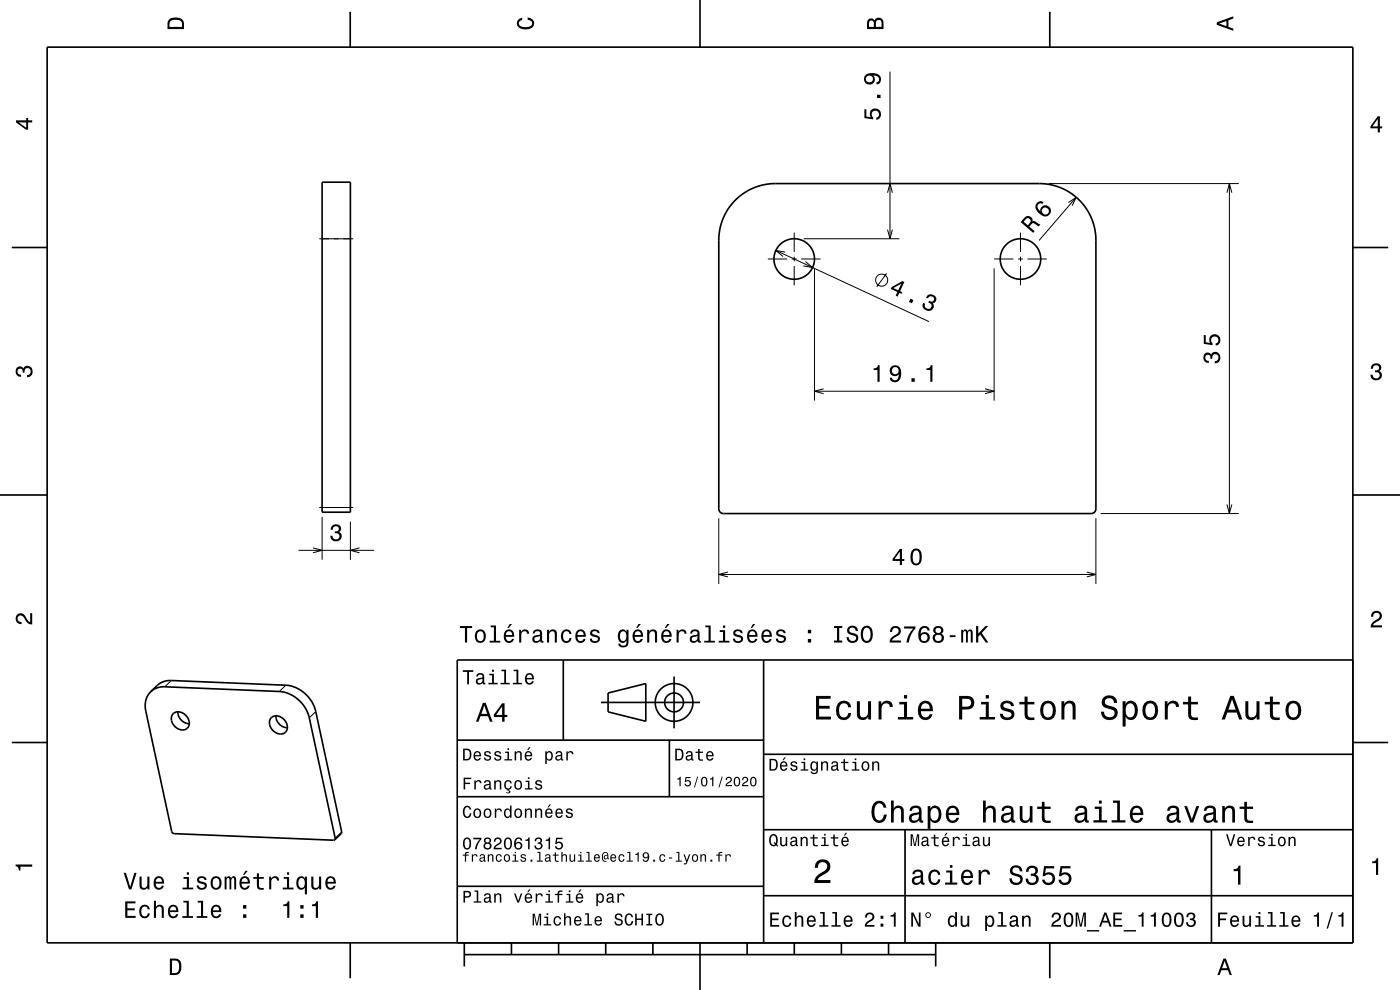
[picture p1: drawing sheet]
<svg xmlns="http://www.w3.org/2000/svg" width="297mm" height="210mm" viewBox="0 0 297 210" stroke-linecap="round" stroke-linejoin="round" font-family="sans-serif">
<g fill="none" stroke="#000" stroke-width=".21">
<path d="M188.8 15.2v35.4M222.5 38.9h40.3M260.8 38.9v70M67.7 50.7h7.2M162.9 54.9h4.1M164.6 53.1l32.5 15.1M166.6 53.5l-2-.4 1.5 1.3M168 54.9h1M168.5 49.4v4M168.5 54.4v1M168.5 56.4v4.1M170 54.9h4.1"/>
<path d="M170.5 50.6h20.3M170.9 55.5l1.5 1.3-2-.4M172.8 56.9v28.1M188.1 58l-2.1 2.9M188.3 48.7l.5 1.9 .5-1.9M188.3 40.9l.5-2 .5 2M210.9 56.9v28.1M210.9 54.9h4.1M216 54.9h1M216.5 49.4v4M216.5 54.4v1M216.5 56.4v4.1"/>
<path d="M218 54.9h4.1M226.7 43l1.6-1.2-.9 1.8M228.3 41.8l-7.9 9.2M260.3 40.9l.5-2 .5 2M172.8 83h38.1M174.7 82.5l-1.9 .5 1.9 .5M209 82.5l1.9 .5-1.9 .5M63.3 116.7h16M66.4 116.2l1.9 .5-1.9 .6M67.7 107.7h7.2M68.3 109.7v9M74.3 110.7v8"/>
<path d="M76.3 116.2l-2 .5 2 .6M152.5 109.9v14M232.5 109.9v14M233.5 108.9h29.3M260.3 107l.5 1.9 .5-1.9M152.5 121.9h80M154.4 121.3l-1.9 .6 1.9 .5M230.6 121.3l1.9 .6-1.9 .5M36.4 144.4l-1.4 1.3M60.6 145.4l-1.3 1.3M67 150.9l-1.4 1.4M72.5 176.5l-1.4 1.3"/>
<circle cx="187" cy="59.4" r="1.28"/>
</g>
<g fill="none" stroke="#000" stroke-width=".35">
<path d="M10 10h277v190h-277zM74.3 2.5v7.5M148.5 0v10M222.7 2.5v7.5M68.3 38.7h6v70h-6zM2.5 52.5h7.5M155.9 42.5a12 12 0 0 1 8.6-3.6h56.1a12 12 0 0 1 11.9 12v57l-.3 .8-.7 .2h-78.1l-.6-.3-.3-.7v-57.1a12 12 0 0 1 3.4-8.3zM287 52.5h7.5M0 105h10M287 105h10M119.5 140v17M162 140v60"/>
<path d="M287 140h-190v60M2.5 157.5h7.5M32 146.7l1.3-1.3a4 4 0 0 1 3.1-1l24.2 1a7.3 7.3 0 0 1 6.4 5.5l5.5 25.6-.1 .3-1.4 1.3M32 146.7a4.3 4.3 0 0 0-1.1 4.1l5.5 25.6 .3 .3 34.3 1.4M32 146.7a4 4 0 0 1 3-1l24.3 1a7.3 7.3 0 0 1 6.3 5.6l5.5 25.5-.1 .3M36.8 151.4a2.29 2.29 0 0 1 3.4 2.2 1.63 1.63 0 0 1-1.3 1.3 1.63 1.63 0 0 1-1.6-.6 2.05 2.05 0 0 1-.5-2.9zM37.7 151a2.55 2.55 0 0 0 2.5 2.5M57.6 152.2a2.3 2.3 0 0 1 2.4 .2 2.3 2.3 0 0 1 .9 2.2 1.71 1.71 0 0 1-3 .4 1.97 1.97 0 0 1-.3-2.8zM58.5 151.8a2.56 2.56 0 0 0 2.5 2.6M97 157h65M127.5 149h21M129 147l8-2v8l-8-2z"/>
<path d="M142 157v12M143 143.5v11M287 157.5h7.5M97 169h65M162 176h125M162 160h125M192 176v24M257 176v24M97 188h65M162 190h125M74.3 200v7.5M98.5 202.5h100"/>
<path d="M98.5 200v5M108.5 200v2.5M118.5 200v2.5M128.5 200v2.5M138.5 200v2.5M148.5 200v10M158.5 200v2.5M168.5 200v2.5M178.5 200v2.5M188.5 200v2.5M198.5 200v5M222.7 200v7.5"/>
<circle cx="168.5" cy="54.9" r="4.3"/>
<circle cx="216.5" cy="54.9" r="4.3"/>
<circle cx="143" cy="149" r="2"/>
<circle cx="143" cy="149" r="4"/>
</g>
<g fill="#000">
<path d="M36 4a2.18 2.18 0 0 0-.5 2.2h3.5v-1.2a1.43 1.43 0 0 0-1.7-1.3zM36.3 4.4a2.15 2.15 0 0 1 2.2 .3l.1 1h-2.6v-1z" fill-rule="evenodd"/>
<path d="M109.9 4.2l.9-.4v.4a.7 .7 0 0 0-.7 .5 .7 .7 0 0 0 .3 .8 1.7 1.7 0 0 0 2.5-.5 .9 .9 0 0 0-1-.8v-.5a1.24 1.24 0 0 1 1.4 1.1 1.24 1.24 0 0 1-1 1.4 2.22 2.22 0 0 1-2.5-.7l-.2-.5z" fill-rule="evenodd"/>
<path d="M184.2 4.2l-.3 .7v1.3h3.5v-1.3a.98 .98 0 0 0-.7-1.1 .98 .98 0 0 0-1.2 .6 .84 .84 0 0 0-1.3-.2zM184.5 4.5a.54 .54 0 0 1 .6-.1 .54 .54 0 0 1 .3 .6v.7h-1zM185.9 4.4a.62 .62 0 0 1 .8-.1 .62 .62 0 0 1 .3 .6v.8h-1.2z" fill-rule="evenodd"/>
<path d="M258.1 4.7v.6l3.5 1.2v-.4l-1-.4v-1.4l1-.4v-.4zM258.6 5l1.6-.5v1z" fill-rule="evenodd"/>
<path d="M3.4 25.5v.5l2.1 1.5h.5v-1.5h.8v-.5h-.8v-.5h-.4v.5zM4 26h1.6v1.1z" fill-rule="evenodd"/>
<path d="M183.4 23.2v1.9l1.8 .2v-.4a.79 .79 0 0 1-.2-1.1 .79 .79 0 0 1 1.2-.1 .79 .79 0 0 1-.1 1.2l-.2 .1v.4a1.21 1.21 0 0 0 1-1.5 1.21 1.21 0 0 0-1.6-.8 1.21 1.21 0 0 0-.6 1.8l-.9-.2v-1.5zM186.1 20.1v.7h.7v-.7zM183.7 15.8a1.17 1.17 0 0 0-.3 1.7 1.17 1.17 0 0 0 1.7 .2 1.17 1.17 0 0 0 .1-1.7 1.03 1.03 0 0 1 1.3 .8 .56 .56 0 0 1-.6 .7v.4a1.18 1.18 0 0 0 1-1.2 1.18 1.18 0 0 0-1.1-1.1 2.86 2.86 0 0 0-2.1 .2zM183.7 16.7a.75 .75 0 0 1 1.5 0 .75 .75 0 0 1-1.5 0z" fill-rule="evenodd"/>
<path d="M292.3 24.7l-1.6 2.1v.4h1.6v.9h.4v-.9h.5v-.4h-.5v-2.1zM292.3 25.2v1.6h-1.1z" fill-rule="evenodd"/>
<path d="M217.3 46.2l-.8 .9 2.7 2.3 .3-.4-1.1-.9a.84 .84 0 0 1 1.2-.6l.8 .5 .3-.4-1.3-.7h-.4a.97 .97 0 0 0-.6-1 .97 .97 0 0 0-1.1 .3zM217.5 46.6a.6 .6 0 0 1 .9-.1 .6 .6 0 0 1 0 .9l-.4 .4-.8-.8z" fill-rule="evenodd"/>
<path d="M219.9 43.1a1.58 1.58 0 0 0 .7 2.3 1.26 1.26 0 0 0 1.8 .3 1.26 1.26 0 0 0 .1-1.9 1.11 1.11 0 0 0-1.2-.1 1.11 1.11 0 0 0-.6 1.1 1.02 1.02 0 0 1-.4-1.4 .58 .58 0 0 1 .8-.2l.3-.3a1 1 0 0 0-1.5 .2zM221 44.8a.75 .75 0 0 1 1.5 0 .75 .75 0 0 1-1.5 0z" fill-rule="evenodd"/>
<path d="M189.2 60.9l-.2 .4 1.4 .6-.4 .8 .4 .2 .4-.8 .4 .2 .2-.3-.4-.2 .9-2-.5-.2zM189.5 61.1l1.7-.9-.7 1.4zM193.1 63.4l-.3 .6 .7 .3 .3-.6zM196.7 62.7l-.3 .4 .5 .2a.62 .62 0 0 1 .6-.6 .62 .62 0 0 1 .6 .6 .62 .62 0 0 1-.5 .7l-.5-.2-.2 .4a.72 .72 0 0 1 .7 .8 .72 .72 0 0 1-.8 .6 .72 .72 0 0 1-.6-.9l.1-.3-.5-.2a1.18 1.18 0 0 0 .9 1.7 1.18 1.18 0 0 0 1.3-1.4l-.1-.2a.9 .9 0 0 0 .8-.8 .9 .9 0 0 0-.8-1l-.4-.1z" fill-rule="evenodd"/>
<path d="M255.5 75.1a1.17 1.17 0 0 0-.2 1.2 1.17 1.17 0 0 0 1.1 .7v-.5a.62 .62 0 0 1-.7-.3 .62 .62 0 0 1 .2-.8 .62 .62 0 0 1 .9 .2v.5h.4a.72 .72 0 0 1 .4-.9 .72 .72 0 0 1 .9 .5 .72 .72 0 0 1-.5 .9h-.3v.5a1.18 1.18 0 0 0 1.2-1.5 1.18 1.18 0 0 0-1.8-.6l-.2 .2a.86 .86 0 0 0-1.4-.1zM255.4 71.1v1.8l1.8 .3v-.4a.79 .79 0 0 1-.1-1.1 .79 .79 0 0 1 1.1-.1 .79 .79 0 0 1-.1 1.2l-.2 .1v.4a1.21 1.21 0 0 0 1-1.5 1.21 1.21 0 0 0-1.6-.8 1.21 1.21 0 0 0-.6 1.7l-.9-.1v-1.5z" fill-rule="evenodd"/>
<path d="M291.1 77.4a1.08 1.08 0 0 1 1.4-.2 1.08 1.08 0 0 1 .4 1.2l-.3 .3a1.06 1.06 0 0 1 .5 1.3 1.06 1.06 0 0 1-1.2 .7 1.1 1.1 0 0 1-1.2-1.2h.5a.71 .71 0 0 0 1 .8 .71 .71 0 0 0 .1-1.3h-.6v-.4a.61 .61 0 0 0 .8-.3 .61 .61 0 0 0-.2-.8 .61 .61 0 0 0-.9 .2l-.1 .5h-.5z" fill-rule="evenodd"/>
<path d="M3.6 78a.86 .86 0 0 1 1.4 .2 1.06 1.06 0 0 1 1.2-.6 1.06 1.06 0 0 1 .7 1.2 1.1 1.1 0 0 1-1.2 1.2v-.4a.71 .71 0 0 0 .8-1 .71 .71 0 0 0-1.3-.1v.6h-.4a.61 .61 0 0 0-.3-.8 .61 .61 0 0 0-.8 .2 .61 .61 0 0 0 .2 .8l.6 .2v.4a1.15 1.15 0 0 1-1.2-.6 1.15 1.15 0 0 1 .3-1.3z" fill-rule="evenodd"/>
<path d="M185.3 78.1v.4h.8v2.5h.5v-3.5h-.3a.78 .78 0 0 1-1 .6zM189.1 77.8a1.15 1.15 0 0 0-.1 1.7 1.15 1.15 0 0 0 1.7-.1 1.02 1.02 0 0 1-.8 1.3 .56 .56 0 0 1-.7-.6h-.4a1.18 1.18 0 0 0 1.2 1 1.18 1.18 0 0 0 1.1-1.1 1.76 1.76 0 0 0-1.2-2.5zM189.2 78.6a.75 .75 0 0 1 1.5 0 .75 .75 0 0 1-1.5 0zM193.4 80.2v.8h.7v-.8zM196.5 78.1v.4h.9v2.5h.4v-3.5h-.3a.77 .77 0 0 1-1 .6z" fill-rule="evenodd"/>
<path d="M70.4 111.5a1.08 1.08 0 0 1 1.4-.2 1.08 1.08 0 0 1 .5 1.3l-.4 .3a1.06 1.06 0 0 1 .6 1.2 1.06 1.06 0 0 1-1.3 .7 1.1 1.1 0 0 1-1.1-1.2h.4a.71 .71 0 0 0 1 .8 .71 .71 0 0 0 .1-1.3h-.6v-.4a.61 .61 0 0 0 .8-.3 .61 .61 0 0 0-.2-.8 .61 .61 0 0 0-.8 .2l-.2 .6h-.5z" fill-rule="evenodd"/>
<path d="M190.9 116.4l-1.5 2.1v.5h1.5v.9h.5v-.9h.4v-.4h-.4v-2.2zM190.9 117v1.6h-1.1zM193.5 116.8a2.67 2.67 0 0 0 .3 3 1.14 1.14 0 0 0 1.7-.9 2.31 2.31 0 0 0-.6-2.5l-.5-.1-.6 .1zM194 116.8h.7a2.38 2.38 0 0 1 0 2.7h-.7a2.37 2.37 0 0 1 0-2.7z" fill-rule="evenodd"/>
<path d="M3.6 130.4a1.22 1.22 0 0 1 2 .7l.4 .6 .4 .3v-1.9h.4v2.4a1.8 1.8 0 0 1-1.7-1.4 .71 .71 0 0 0-.9-.5 .71 .71 0 0 0-.5 .8 .71 .71 0 0 0 .9 .5v.5a1.18 1.18 0 0 1-1.2-.7 1.18 1.18 0 0 1 .2-1.3z" fill-rule="evenodd"/>
<path d="M97.6 132.8v.4h1v3.1h.5v-3.1h1.1v-.4zM101 133.9a1.52 1.52 0 0 0 .9 2.5 1.48 1.48 0 0 0 1.2-1.5 1.48 1.48 0 0 0-1.2-1.4l-.5 .1zM101.4 134.2a.67 .67 0 0 1 .7-.3 .67 .67 0 0 1 .5 .6 1.11 1.11 0 0 1-.7 1.5 1.17 1.17 0 0 1-.5-1.8zM104.1 132.7v.4h.7v2.8h-.9v.4h2.2v-.4h-.9v-3.2zM108.1 132.4l-.5 .8h.3l.7-.8zM107.2 133.9a1.54 1.54 0 0 0 .8 2.5 1.06 1.06 0 0 0 1.1-.9h-.5l-.2 .4-.4 .1a.76 .76 0 0 1-.7-.9h1.8a1.17 1.17 0 0 0-.5-1.4 1.17 1.17 0 0 0-1.4 .2zM107.5 134.1a.66 .66 0 0 1 .8-.1 .66 .66 0 0 1 .3 .7h-1.3zM110.1 133.6v2.7h.5v-1.5a.66 .66 0 0 1 .3-.8 .66 .66 0 0 1 .9 .2v.2h.5a.89 .89 0 0 0-.7-.9 .89 .89 0 0 0-1.1 .5v-.4zM113.3 133.7l-.3 .7h.4a.55 .55 0 0 1 .7-.5 .55 .55 0 0 1 .4 .7l-.2 .1a1 1 0 0 0-1.1 .2 1 1 0 0 0-.2 1 .93 .93 0 0 0 1.6 0l.1 .4h.6v-.3l-.3-.1v-1.6a1.02 1.02 0 0 0-.7-.8 1.02 1.02 0 0 0-1 .2zM113.5 135.2l1.1-.3a.77 .77 0 0 1-.2 .9 .77 .77 0 0 1-.9 .1zM116 133.6v2.7h.5v-1.6a.63 .63 0 0 1 .4-.7 .63 .63 0 0 1 .8 .3v2h.4v-1.8a.89 .89 0 0 0-.6-1 .89 .89 0 0 0-1 .5v-.4zM119.3 133.9a1.53 1.53 0 0 0 .8 2.5 1.05 1.05 0 0 0 1.1-1.1h-.4a.67 .67 0 0 1-.6 .7 .67 .67 0 0 1-.7-.6 1.11 1.11 0 0 1 .7-1.5 .59 .59 0 0 1 .6 .6h.4a1.09 1.09 0 0 0-.7-1 1.09 1.09 0 0 0-1.2 .4zM122.3 133.9a1.54 1.54 0 0 0 .8 2.5 1.06 1.06 0 0 0 1.1-.9h-.4l-.2 .4-.4 .1a.76 .76 0 0 1-.7-.9h1.8a1.17 1.17 0 0 0-.5-1.4 1.17 1.17 0 0 0-1.5 .2zM122.7 134.1a.66 .66 0 0 1 .8-.1 .66 .66 0 0 1 .3 .7h-1.3zM125.4 133.7a.75 .75 0 0 0-.2 .9 .75 .75 0 0 0 .7 .5l.9 .3a.63 .63 0 0 1-.6 .6 .63 .63 0 0 1-.7-.5h-.4a1.1 1.1 0 0 0 1.1 .9 1.1 1.1 0 0 0 1.1-.9 .78 .78 0 0 0-.8-.8l-.8-.2a.53 .53 0 0 1 .4-.7 .53 .53 0 0 1 .7 .5h.4a1.03 1.03 0 0 0-.7-.8 1.03 1.03 0 0 0-1.1 .2zM131.3 133.9a1.57 1.57 0 0 0 .8 2.5l.5-.1 .3-.4a.73 .73 0 0 1-.3 1 .73 .73 0 0 1-1-.4h-.4a1.1 1.1 0 0 0 1.2 .9 1.1 1.1 0 0 0 .9-1.2v-2.6h-.4v.4l-.3-.4a.89 .89 0 0 0-1.3 .3zM131.7 134.2a.63 .63 0 0 1 .7-.3 .63 .63 0 0 1 .4 .6 1.11 1.11 0 0 1-.6 1.5 1.2 1.2 0 0 1-.5-1.8zM135.5 132.4l-.5 .8h.2l.7-.8zM134.5 133.9a1.54 1.54 0 0 0 .8 2.5 1.06 1.06 0 0 0 1.1-.9h-.5l-.2 .4-.4 .1a.76 .76 0 0 1-.7-.9h1.8a1.16 1.16 0 0 0-.5-1.4 1.16 1.16 0 0 0-1.4 .2zM134.8 134.1a.66 .66 0 0 1 .8-.1 .66 .66 0 0 1 .4 .7h-1.4zM137.3 133.6v2.7h.4v-1.6a.63 .63 0 0 1 .6-.8 .63 .63 0 0 1 .7 .7v1.7h.4v-1.8a.89 .89 0 0 0-.6-1 .89 .89 0 0 0-1.1 .5v-.4zM141.5 132.4l-.5 .8h.3l.7-.8zM140.6 133.9a1.54 1.54 0 0 0 .8 2.5 1.05 1.05 0 0 0 1-.9h-.4l-.2 .4-.4 .1a.76 .76 0 0 1-.7-.9h1.8a1.16 1.16 0 0 0-.5-1.4 1.16 1.16 0 0 0-1.4 .2zM140.9 134.1a.66 .66 0 0 1 .8-.1 .66 .66 0 0 1 .3 .7h-1.3zM143.5 133.6v2.7h.5v-1.5a.66 .66 0 0 1 .3-.8 .66 .66 0 0 1 .9 .2v.2h.4a.89 .89 0 0 0-.6-.9 .89 .89 0 0 0-1.1 .5v-.4zM146.7 133.7l-.3 .7h.4a.55 .55 0 0 1 .7-.5 .55 .55 0 0 1 .4 .7l-.2 .1a1 1 0 0 0-1.1 .2 1 1 0 0 0-.2 1 .94 .94 0 0 0 1.6 0l.1 .4h.6v-.3l-.3-.1v-1.6a1.02 1.02 0 0 0-1.7-.6zM146.9 135.2l1.1-.3a.77 .77 0 0 1-.2 .9 .77 .77 0 0 1-.9 .1zM149.6 132.7v.4h.7v2.8h-.9v.4h2.3v-.4h-.9v-3.2zM152.7 133.7v.4h.7v1.8h-.9v.4h2.2v-.4h-.9v-2.2zM153.4 132.7v.5h.4v-.5zM155.8 133.7a.75 .75 0 0 0-.2 .9 .75 .75 0 0 0 .7 .5l.9 .3a.63 .63 0 0 1-.6 .6 .63 .63 0 0 1-.7-.5h-.4a1.1 1.1 0 0 0 1 .9 1.1 1.1 0 0 0 1.1-.9 .78 .78 0 0 0-.8-.8l-.7-.2a.53 .53 0 0 1 .4-.7 .53 .53 0 0 1 .6 .5h.5a1.03 1.03 0 0 0-.7-.8 1.03 1.03 0 0 0-1.1 .2zM159.7 132.4l-.5 .8h.3l.7-.8zM158.8 133.9a1.54 1.54 0 0 0 .8 2.5 1.06 1.06 0 0 0 1.1-.9h-.5l-.2 .4-.4 .1a.76 .76 0 0 1-.7-.9h1.8a1.17 1.17 0 0 0-.5-1.4 1.17 1.17 0 0 0-1.4 .2zM159.1 134.1a.66 .66 0 0 1 .8-.1 .66 .66 0 0 1 .3 .7h-1.3zM161.8 133.9a1.54 1.54 0 0 0 .8 2.5 1.06 1.06 0 0 0 1.1-.9h-.4l-.3 .4-.3 .1a.76 .76 0 0 1-.7-.9h1.7a1.16 1.16 0 0 0-.4-1.4 1.16 1.16 0 0 0-1.5 .2zM162.2 134.1a.66 .66 0 0 1 .8-.1 .66 .66 0 0 1 .3 .7h-1.3zM164.9 133.7a.75 .75 0 0 0-.2 .9 .75 .75 0 0 0 .7 .5l.9 .3a.63 .63 0 0 1-.6 .6 .63 .63 0 0 1-.7-.5h-.4a1.1 1.1 0 0 0 1.1 .9 1.1 1.1 0 0 0 1.1-.9 .78 .78 0 0 0-.9-.8l-.7-.2a.54 .54 0 0 1 .4-.7 .54 .54 0 0 1 .6 .5h.5a1.03 1.03 0 0 0-.7-.8 1.03 1.03 0 0 0-1.1 .2zM171.4 135.5v.8h.7v-.8zM171.4 133.6v.7h.7v-.7zM176.9 132.8v.4h.7v2.7h-.7v.4h1.8v-.4h-.7v-2.7h.7v-.4zM180 133a.96 .96 0 0 0-.3 1.1 .96 .96 0 0 0 1 .6 .77 .77 0 0 1 .9 .9 .84 .84 0 0 1-1 .3 .84 .84 0 0 1-.6-.8h-.4a1.21 1.21 0 0 0 1.5 1.3 1.21 1.21 0 0 0 .7-1.8l-.8-.3a.72 .72 0 0 1-.8-.6 .7 .7 0 0 1 .7-.6 .7 .7 0 0 1 .6 .7h.5a1.17 1.17 0 0 0-.7-1.1 1.17 1.17 0 0 0-1.3 .3zM182.9 133.2a2.52 2.52 0 0 0 .4 3.1 1.21 1.21 0 0 0 1.8-1 1.94 1.94 0 0 0-.9-2.6l-.9 .1zM183.5 133.2l.4-.1a1.7 1.7 0 0 1 .3 2.8l-.3 .1a1.13 1.13 0 0 1-.8-1.5v-.6zM189.1 133.1l-.3 .9h.5a.7 .7 0 0 1 .5-.8 .7 .7 0 0 1 .8 .5 .7 .7 0 0 1-.5 .9 1.8 1.8 0 0 0-1.4 1.7h2.4v-.4h-1.9a2.19 2.19 0 0 1 1.5-1.2 1.14 1.14 0 0 0 .1-1.7 1.14 1.14 0 0 0-1.7 .1zM191.8 132.9v.4h1.9a5.2 5.2 0 0 0-1.4 3h.5a5.3 5.3 0 0 1 1.4-3v-.4zM195.3 133.1a2.41 2.41 0 0 0 .2 3.2 1.16 1.16 0 0 0 1.5-.3 1.16 1.16 0 0 0-.1-1.6 1.16 1.16 0 0 0-1.6 .1 1.02 1.02 0 0 1 .8-1.3 .58 .58 0 0 1 .7 .5h.4a1.12 1.12 0 0 0-.7-.9 1.12 1.12 0 0 0-1.2 .3zM195.3 135.3a.75 .75 0 0 1 1.5 0 .75 .75 0 0 1-1.5 0zM198.3 133a.84 .84 0 0 0 .1 1.4 1.11 1.11 0 0 0-.4 1.6 1.11 1.11 0 0 0 1.6 .3 1.03 1.03 0 0 0 .7-.9 1.03 1.03 0 0 0-.6-1 .89 .89 0 0 0 .4-1.1 .89 .89 0 0 0-1-.5zM198.3 135.3a.75 .75 0 0 1 1.5 0 .75 .75 0 0 1-1.5 0zM198.4 133.7a.6 .6 0 0 1 1.2 0 .6 .6 0 0 1-1.2 0zM201.5 134.7v.4h1.2v-.4zM203.9 133.6v2.7h.4v-1.8l.2-.6h.3l.1 .3v2.1h.4l.1-2.1 .3-.3 .2 .1 .1 .4v1.9h.4v-1.9a.69 .69 0 0 0-.6-.9l-.5 .4-.2-.3-.3-.1-.5 .4v-.3zM207.1 132.8v3.5h.4v-1.2l.4-.5 1.2 1.7h.6l-1.4-2 1.3-1.5h-.6l-1.5 1.6v-1.6z" fill-rule="evenodd"/>
<path d="M291.2 129.9a1.18 1.18 0 0 1 1.9 .3 1.18 1.18 0 0 1-1 1.7l-.5 .3-.3 .5h1.9v.4h-2.4a1.8 1.8 0 0 1 1.4-1.8 .71 .71 0 0 0 .5-.8 .71 .71 0 0 0-.9-.5 .71 .71 0 0 0-.5 .8h-.4z" fill-rule="evenodd"/>
<path d="M98.2 158.8v2.5h.9a1.37 1.37 0 0 0 .7-2.2 1.56 1.56 0 0 0-1.6-.3zM98.6 159.1a.98 .98 0 0 1 1.1 .7 .98 .98 0 0 1-.6 1.2h-.5zM100.7 159.6a1.04 1.04 0 0 0-.2 1.2 1.04 1.04 0 0 0 1 .5l.5-.5h-.3l-.4 .3a.54 .54 0 0 1-.5-.7h1.3a.83 .83 0 0 0-.4-.9 .83 .83 0 0 0-1 .1zM100.9 159.7l.2-.1a.47 .47 0 0 1 .5 .1 .47 .47 0 0 1 .1 .5h-.9zM102.9 159.5l-.2 .1a.69 .69 0 0 0 .9 .9l.2 .1a.43 .43 0 0 1-.4 .5 .43 .43 0 0 1-.4-.4h-.3a.74 .74 0 0 0 .9 .7 .74 .74 0 0 0 .5-1l-1-.4a.38 .38 0 0 1 .3-.5 .38 .38 0 0 1 .4 .4h.3a.78 .78 0 0 0-1.2-.4zM105.1 159.5l-.2 .1a.69 .69 0 0 0 .9 .9l.2 .1a.43 .43 0 0 1-.4 .5 .43 .43 0 0 1-.5-.4h-.3a.74 .74 0 0 0 .9 .7 .74 .74 0 0 0 .5-1l-.9-.4a.38 .38 0 0 1 .3-.5 .38 .38 0 0 1 .4 .4h.3a.77 .77 0 0 0-1.2-.4zM107.2 159.4v.3h.5v1.3h-.7v.3h1.6v-.3h-.6v-1.6zM107.7 158.7v.4h.3v-.4zM109.2 159.4v1.9h.3v-1.1a.45 .45 0 0 1 .4-.6 .45 .45 0 0 1 .5 .5v1.2h.3v-1.3a.63 .63 0 0 0-.5-.7 .63 .63 0 0 0-.7 .4v-.3zM112.2 158.5l-.4 .6h.3l.5-.6zM111.5 159.6a1.04 1.04 0 0 0-.2 1.2 1.04 1.04 0 0 0 1.1 .5l.5-.5h-.3l-.5 .3a.54 .54 0 0 1-.5-.7h1.3a.83 .83 0 0 0-.4-.9 .83 .83 0 0 0-1 .1zM111.8 159.7l.1-.1a.48 .48 0 0 1 .5 .1 .48 .48 0 0 1 .2 .5h-1zM115.7 159.4v2.7h.3v-1.1a.66 .66 0 0 0 .7 .4 .66 .66 0 0 0 .5-.6 .91 .91 0 0 0 0-1.1 .91 .91 0 0 0-1-.3l-.2 .3v-.3zM116.1 159.8a.45 .45 0 0 1 .5-.2 .45 .45 0 0 1 .3 .4 .65 .65 0 0 1 .1 .8 .65 .65 0 0 1-.7 .2 .98 .98 0 0 1-.2-1.2zM118.1 159.5l-.2 .4h.3a.39 .39 0 0 1 .4-.3 .39 .39 0 0 1 .3 .5h-.1a.65 .65 0 0 0-1 .4 .65 .65 0 0 0 .6 .9l.6-.3 .1 .2h.4v-.2l-.2-.1v-1.1a.72 .72 0 0 0-.5-.6 .72 .72 0 0 0-.7 .2zM118.2 160.6l.8-.3a.55 .55 0 0 1-.2 .7 .55 .55 0 0 1-.6 0zM120.1 159.4v1.9h.4v-1.1a.47 .47 0 0 1 .2-.6 .47 .47 0 0 1 .6 .2v.2h.4a.64 .64 0 0 0-.5-.7 .64 .64 0 0 0-.8 .4v-.3z" fill-rule="evenodd"/>
<path d="M98.2 142.2v.3h.9v2.7h.4v-2.7h.9v-.3zM101.3 143l-.3 .5h.4a.47 .47 0 0 1 .5-.4 .47 .47 0 0 1 .4 .6l-.2 .1a.84 .84 0 0 0-1 .2 .84 .84 0 0 0 0 1.1 .9 .9 0 0 0 1.3-.2l.1 .2 .5 .1v-.3l-.3-.1v-1.3a.87 .87 0 0 0-1.4-.5zM101.4 144.3l.9-.3a.66 .66 0 0 1-.1 .7 .66 .66 0 0 1-.8 .1zM103.8 142.9v.3h.6v1.6h-.8v.4h2v-.4h-.8v-1.9zM104.4 142.1v.4h.4v-.4zM106.4 142.1v.3h.6v2.4h-.8v.4h1.9v-.4h-.7v-2.7zM109 142.1v.3h.6v2.4h-.8v.4h1.9v-.4h-.7v-2.7zM111.6 143.1a1.32 1.32 0 0 0 .7 2.1 .9 .9 0 0 0 .9-.7h-.3l-.2 .3-.4 .1a.65 .65 0 0 1-.6-.8h1.6a1 1 0 0 0-.4-1.2 1 1 0 0 0-1.3 .2zM111.9 143.3a.57 .57 0 0 1 .7-.1 .57 .57 0 0 1 .3 .6h-1.2z" fill-rule="evenodd"/>
<path d="M102.4 149.1l-1.4 4h.5l.4-1.2h1.6l.4 1.2h.6l-1.5-4zM102.7 149.7l.7 1.7h-1.3zM106.5 149.2l-1.7 2.4v.5h1.7v1h.5v-1h.6v-.5h-.6v-2.4zM106.5 149.9v1.7h-1.3z" fill-rule="evenodd"/>
<path d="M143.2 158.8v2.5h.9a1.37 1.37 0 0 0 .7-2.2 1.56 1.56 0 0 0-1.6-.3zM143.6 159.1a.98 .98 0 0 1 1.1 .7 .98 .98 0 0 1-.6 1.2h-.5zM145.7 159.5l-.2 .4h.3a.39 .39 0 0 1 .5-.3 .39 .39 0 0 1 .3 .5h-.2a.65 .65 0 0 0-.9 .4 .65 .65 0 0 0 .5 .9l.7-.3v.2h.4v-.2l-.1-.1-.1-1.1a.73 .73 0 0 0-.4-.6 .73 .73 0 0 0-.8 .2zM145.8 160.6l.8-.3a.55 .55 0 0 1-.1 .7 .55 .55 0 0 1-.7 0zM148.1 158.9v.5h-.5v.3h.5v1.3a.75 .75 0 0 0 1 .4v-.3a.48 .48 0 0 1-.7-.3v-1.1h.7v-.3h-.7v-.5zM150 159.6a1.04 1.04 0 0 0-.2 1.2 1.04 1.04 0 0 0 1.1 .5l.5-.5h-.4l-.4 .3a.54 .54 0 0 1-.5-.7h1.3a.83 .83 0 0 0-.4-.9 .83 .83 0 0 0-1 .1zM150.3 159.7l.1-.1a.48 .48 0 0 1 .5 .1 .48 .48 0 0 1 .2 .5h-1z" fill-rule="evenodd"/>
<path d="M173.1 147.6v5h3.2v-.6h-2.5v-1.7h2.2v-.6h-2.2v-1.5h2.4v-.6zM177.8 149.2a2.59 2.59 0 0 0 .5 3.4 1.58 1.58 0 0 0 2.3-1.4h-.6a.95 .95 0 0 1-.9 1 .95 .95 0 0 1-1-.9 1.59 1.59 0 0 1 .9-2.1 .85 .85 0 0 1 .9 .8h.7a1.56 1.56 0 0 0-1.1-1.3 1.56 1.56 0 0 0-1.7 .5zM181.8 148.8v2.5a1.27 1.27 0 0 0 .9 1.4 1.27 1.27 0 0 0 1.5-.7v.6h.6v-3.8h-.6v2.2a.92 .92 0 0 1-.6 1.1 .92 .92 0 0 1-1.2-.4v-2.9zM186.4 148.8v3.8h.6v-2.2a.95 .95 0 0 1 .5-1.1 .95 .95 0 0 1 1.2 .3l.1 .4h.6a1.28 1.28 0 0 0-1-1.4 1.28 1.28 0 0 0-1.4 .8v-.6zM190.8 148.9v.5h1v2.7h-1.3v.5h3.2v-.5h-1.3v-3.2zM191.8 147.4v.8h.6v-.8zM195.1 149.2a2.62 2.62 0 0 0 .5 3.4 1.57 1.57 0 0 0 2.2-1.1h-.6l-.3 .5-.5 .2a1.08 1.08 0 0 1-1-1.3h2.5a1.66 1.66 0 0 0-.7-2 1.66 1.66 0 0 0-2.1 .3zM195.6 149.5a.94 .94 0 0 1 1.2-.2 .94 .94 0 0 1 .5 1h-1.9zM203.5 147.6v5h.6v-2.1h.8a1.47 1.47 0 0 0 1.8-1.2 1.47 1.47 0 0 0-1.5-1.7zM204.1 148.2a1.6 1.6 0 0 1 1.8 .5 .86 .86 0 0 1 0 .9 .86 .86 0 0 1-.9 .3h-.9zM208.1 148.9v.5h1v2.7h-1.3v.5h3.3v-.5h-1.3v-3.2zM209.1 147.4v.8h.7v-.8zM212.6 148.9a1.08 1.08 0 0 0-.3 1.2 1.08 1.08 0 0 0 1 .7l1.1 .4a.57 .57 0 0 1 .2 .6 .57 .57 0 0 1-.5 .4 .96 .96 0 0 1-1.4-.8h-.6a1.6 1.6 0 0 0 1.3 1.4 1.6 1.6 0 0 0 1.7-.8 1.13 1.13 0 0 0-1-1.6l-1.1-.3-.2-.4a.87 .87 0 0 1 .9-.5 .87 .87 0 0 1 .8 .6h.6a1.41 1.41 0 0 0-2.1-1.1zM217.4 147.8v1.1h-1.1v.5h1.1v2.6l.2 .4 .4 .3h1.4v-.5a.97 .97 0 0 1-1.4-.5v-2.3h1.4v-.5h-1.4v-1.1zM221.1 149.2a2.56 2.56 0 0 0 .5 3.4 1.72 1.72 0 0 0 1.8-.2 1.72 1.72 0 0 0 .6-1.7 1.7 1.7 0 0 0-.9-1.9 1.7 1.7 0 0 0-2 .4zM221.6 149.6a.96 .96 0 0 1 1-.4 .96 .96 0 0 1 .7 .8 1.59 1.59 0 0 1-1 2.2 1.19 1.19 0 0 1-1-1.5zM225.2 148.8v3.8h.6v-2.2a.97 .97 0 0 1 .5-1.1 .97 .97 0 0 1 1.1 .2l.1 .7v2.4h.7v-2.5a1.27 1.27 0 0 0-.9-1.4 1.27 1.27 0 0 0-1.5 .6v-.5zM234.1 147.9a1.38 1.38 0 0 0-.3 1.5 1.38 1.38 0 0 0 1.3 .9 1.25 1.25 0 0 1 1.4 .9 1.15 1.15 0 0 1-1.3 .9 1.15 1.15 0 0 1-1-1.1h-.7a1.8 1.8 0 0 0 1.7 1.8 1.8 1.8 0 0 0 1.9-1.6 1.46 1.46 0 0 0-1.5-1.4l-.6-.2a.83 .83 0 0 1-.5-1.1 .83 .83 0 0 1 1.2-.3l.5 .5 .1 .4h.7a1.67 1.67 0 0 0-1-1.6 1.67 1.67 0 0 0-1.9 .4zM238.2 148.8v5.3h.6v-2.1a1.32 1.32 0 0 0 1.4 .7 1.32 1.32 0 0 0 1.1-1.1 2.43 2.43 0 0 0-.8-2.8 1.21 1.21 0 0 0-1.7 .5v-.5zM239.1 149.6a.9 .9 0 0 1 .9-.4 .9 .9 0 0 1 .7 .8 1.61 1.61 0 0 1-.9 2.2 1.18 1.18 0 0 1-1-1.5zM242.8 149.2a2.56 2.56 0 0 0 .5 3.4 1.72 1.72 0 0 0 1.8-.2 1.72 1.72 0 0 0 .6-1.7 1.7 1.7 0 0 0-.9-1.9 1.7 1.7 0 0 0-2 .4zM243.3 149.6a.96 .96 0 0 1 1-.4 .96 .96 0 0 1 .7 .8 1.59 1.59 0 0 1-1 2.2 1.19 1.19 0 0 1-1-1.5zM247.1 148.8v3.8h.6v-2.2a.95 .95 0 0 1 .5-1.1 .95 .95 0 0 1 1.2 .3l.1 .4h.6a1.28 1.28 0 0 0-1-1.4 1.28 1.28 0 0 0-1.4 .8v-.6zM252 147.8v1.1h-1v.5h1l.1 2.6 .2 .4 .4 .3h1.4v-.5a.97 .97 0 0 1-1.4-.5v-2.3h1.4v-.5h-1.4v-1.1zM261 147.6l-1.8 5h.6l.6-1.4h2l.5 1.4h.7l-1.9-5zM261.4 148.3l.7 2.2h-1.5zM264.2 148.8v2.5a1.27 1.27 0 0 0 .9 1.4 1.27 1.27 0 0 0 1.5-.7v.6h.6v-3.8h-.6v2.2a.92 .92 0 0 1-.6 1.1 .92 .92 0 0 1-1.1-.4l-.1-2.9zM269.4 147.8v1.1h-1.1v.5h1.1v2.6l.2 .4 .4 .3 .7 .1 .8-.1v-.5a.97 .97 0 0 1-1.4-.5l-.1-2.3h1.5v-.5h-1.5v-1.1zM273.1 149.2a2.56 2.56 0 0 0 .6 3.4 1.72 1.72 0 0 0 1.8-.2 1.72 1.72 0 0 0 .6-1.7 1.7 1.7 0 0 0-.9-1.9 1.7 1.7 0 0 0-2.1 .4zM273.6 149.6a.96 .96 0 0 1 1-.4 .96 .96 0 0 1 .7 .8 1.59 1.59 0 0 1-.9 2.2 1.19 1.19 0 0 1-1.1-1.5z" fill-rule="evenodd"/>
<path d="M98.4 178a1.44 1.44 0 0 0 .7 2.2 1.45 1.45 0 0 0 .6-2.2 .79 .79 0 0 0-1.3 0zM98.8 178h.5a1.69 1.69 0 0 1 0 1.9h-.5a1.71 1.71 0 0 1 0-1.9zM100.4 177.7v.3h1.4a3.7 3.7 0 0 0-1 2.2h.3a3.8 3.8 0 0 1 1-2.2v-.3zM102.9 177.8l-.2 .2a.57 .57 0 0 0 .3 .8 .78 .78 0 0 0-.2 1.2 .78 .78 0 0 0 1.2 0 .78 .78 0 0 0-.1-1.2 .68 .68 0 0 0 .2-1 .68 .68 0 0 0-1-.1zM102.9 179.5a.51 .51 0 0 1 1 0 .51 .51 0 0 1-1 0zM103 178.3a.42 .42 0 0 1 .8 0 .42 .42 0 0 1-.8 0zM105 177.9l-.2 .6h.3a.5 .5 0 0 1 .4-.6 .5 .5 0 0 1 .6 .4 .5 .5 0 0 1-.4 .6l-.2 .1a1.17 1.17 0 0 0-.8 1.2h1.7v-.4h-1.3l.6-.5a.83 .83 0 0 0 .6-1.2 .83 .83 0 0 0-1.3-.2zM107.1 178a1.44 1.44 0 0 0 .7 2.2 1.45 1.45 0 0 0 .6-2.2 .79 .79 0 0 0-1.3 0zM107.5 178h.5a1.69 1.69 0 0 1 0 1.9h-.5a1.71 1.71 0 0 1 0-1.9zM109.4 177.8a1.71 1.71 0 0 0 .2 2.3 .83 .83 0 0 0 1.1-.2 .83 .83 0 0 0-.2-1.1 .83 .83 0 0 0-1.1 0 .74 .74 0 0 1 .6-.9l.3 .1 .2 .3h.3a.8 .8 0 0 0-.5-.6 .8 .8 0 0 0-.9 .1zM109.4 179.4a.55 .55 0 0 1 1.1 0 .55 .55 0 0 1-1.1 0zM111.4 178.1v.3h.6v1.8h.4v-2.6h-.3a.55 .55 0 0 1-.7 .5zM113.6 177.8l-.2 .7h.3a.44 .44 0 0 1 .3-.6 .44 .44 0 0 1 .5 .2 .44 .44 0 0 1-.1 .6h-.4v.3a.52 .52 0 0 1 .7 .3 .52 .52 0 0 1-.3 .7 .52 .52 0 0 1-.7-.4v-.2h-.3a.84 .84 0 0 0 1 .8 .84 .84 0 0 0 .5-1.3l-.2-.1a.72 .72 0 0 0 0-1.1 .72 .72 0 0 0-1.1 .1zM115.8 178.1v.3h.6v1.8h.3v-2.6h-.2a.55 .55 0 0 1-.7 .5zM118 177.7l-.2 1.3h.3a.57 .57 0 0 1 .8-.1 .57 .57 0 0 1 0 .9 .57 .57 0 0 1-.9-.3h-.3a.86 .86 0 0 0 1.1 .8 .86 .86 0 0 0 .6-1.2 .86 .86 0 0 0-1.3-.4l.1-.7h1.1v-.3z" fill-rule="evenodd"/>
<path d="M98.3 165v2.5h.4v-1.2h1v-.3h-1v-.7h1.3v-.3zM100.6 165.5v2h.3v-1.1a.47 .47 0 0 1 .3-.6 .47 .47 0 0 1 .6 .2v.1h.3a.64 .64 0 0 0-.5-.6 .64 .64 0 0 0-.7 .4v-.4zM102.9 165.6l-.2 .5h.3a.39 .39 0 0 1 .5-.4 .39 .39 0 0 1 .2 .6h-.1a.65 .65 0 0 0-.9 .4 .65 .65 0 0 0 .5 .8l.6-.3 .1 .2 .4 .1v-.3h-.2v-1.1a.72 .72 0 0 0-.5-.6 .72 .72 0 0 0-.7 .1zM103 166.7l.8-.2a.55 .55 0 0 1-.2 .6 .55 .55 0 0 1-.6 .1zM104.8 165.5v2h.4v-1.1a.45 .45 0 0 1 .3-.7 .45 .45 0 0 1 .5 .6v1.2h.3v-1.3a.63 .63 0 0 0-.4-.7 .63 .63 0 0 0-.8 .3v-.3zM107.7 167.5v.3l.3 .1v.2l-.6-.1a.43 .43 0 0 0 .5 .3 .43 .43 0 0 0 .3-.6zM107.2 165.7a1.04 1.04 0 0 0-.2 1.2 1.04 1.04 0 0 0 1.1 .6l.4-.4 .1-.3h-.3l-.3 .4a.73 .73 0 0 1-.7-.7 .73 .73 0 0 1 .7-.7l.2 .4h.4a.78 .78 0 0 0-.6-.7 .78 .78 0 0 0-.8 .2zM109.3 165.7a1.04 1.04 0 0 0-.1 1.3 1.04 1.04 0 0 0 1.1 .5 1.04 1.04 0 0 0 .5-1.3 1.04 1.04 0 0 0-1.2-.7zM109.5 165.9a.48 .48 0 0 1 .6-.1 .48 .48 0 0 1 .3 .4 .66 .66 0 0 1 0 .7 .66 .66 0 0 1-.7 .3 .98 .98 0 0 1-.2-1.3zM111.5 165.6v.3h.5v1.3h-.6v.3h1.6v-.3h-.7v-1.6zM112 164.9v.3h.3v-.3zM113.7 165.6l-.1 .2a.68 .68 0 0 0 .8 .9l.2 .1a.43 .43 0 0 1-.3 .5 .43 .43 0 0 1-.5-.4h-.3a.74 .74 0 0 0 .9 .7 .74 .74 0 0 0 .5-1.1l-1-.3a.38 .38 0 0 1 .3-.5 .38 .38 0 0 1 .5 .4l.3-.1a.77 .77 0 0 0-1.3-.4z" fill-rule="evenodd"/>
<path d="M98.4 171.2a1.45 1.45 0 0 0 .7 2.3 .94 .94 0 0 0 .9-1h-.3a.59 .59 0 0 1-.8 .7 1.31 1.31 0 0 1 .2-2l.3 .1 .2 .4h.4a.85 .85 0 0 0-.6-.8 .85 .85 0 0 0-1 .3zM100.6 171.7a1.04 1.04 0 0 0-.1 1.3 1.04 1.04 0 0 0 1.1 .5 1.04 1.04 0 0 0 .5-1.3 1.04 1.04 0 0 0-1.2-.7zM100.9 171.9a.48 .48 0 0 1 .5-.1 .48 .48 0 0 1 .3 .4 .66 .66 0 0 1 0 .7 .66 .66 0 0 1-.7 .3 .98 .98 0 0 1-.1-1.3zM102.8 171.7a1.04 1.04 0 0 0-.2 1.3 1.04 1.04 0 0 0 1.2 .5 1.04 1.04 0 0 0 .5-1.3 1.04 1.04 0 0 0-1.2-.7zM103 171.9a.48 .48 0 0 1 .5-.1 .48 .48 0 0 1 .4 .4 .66 .66 0 0 1 0 .7 .66 .66 0 0 1-.7 .3 .97 .97 0 0 1-.2-1.3zM105 171.5v2h.3v-1.1a.47 .47 0 0 1 .2-.6 .47 .47 0 0 1 .6 .2l.1 .1h.3a.64 .64 0 0 0-.5-.6 .64 .64 0 0 0-.7 .4v-.4zM107.1 171.7a1.06 1.06 0 0 0-.2 1.2 1.06 1.06 0 0 0 .9 .6l.4-.3v.3h.3v-2.6h-.3v.9a.63 .63 0 0 0-1.1-.1zM107.4 171.9a.44 .44 0 0 1 .4-.1 .44 .44 0 0 1 .4 .4 .65 .65 0 0 1 0 .7 .65 .65 0 0 1-.7 .3l-.2-.4zM109.3 171.7a1.04 1.04 0 0 0-.1 1.3 1.04 1.04 0 0 0 1.1 .5 1.04 1.04 0 0 0 .5-1.3 1.04 1.04 0 0 0-1.2-.7zM109.5 171.9a.48 .48 0 0 1 .6-.1 .48 .48 0 0 1 .3 .4 .66 .66 0 0 1 0 .7 .66 .66 0 0 1-.7 .3 .98 .98 0 0 1-.2-1.3zM111.4 171.5v2h.3v-1.1a.45 .45 0 0 1 .3-.7 .45 .45 0 0 1 .5 .6v1.2h.4v-1.3a.63 .63 0 0 0-.5-.7 .63 .63 0 0 0-.7 .3v-.3zM113.5 171.5v2h.3v-1.1a.45 .45 0 0 1 .3-.6 .45 .45 0 0 1 .6 .2v1.5h.3v-1.3a.63 .63 0 0 0-.4-.7 .63 .63 0 0 0-.8 .3v-.3zM116.5 170.7l-.3 .6h.2l.5-.6zM115.9 171.7a1.04 1.04 0 0 0-.2 1.2 1.04 1.04 0 0 0 1 .6l.5-.6h-.3l-.4 .4a.54 .54 0 0 1-.5-.7h1.2a.83 .83 0 0 0-.3-1 .83 .83 0 0 0-1 .1zM116.1 171.9l.2-.1a.47 .47 0 0 1 .4 .1 .47 .47 0 0 1 .2 .4h-.9zM118 171.7a1.04 1.04 0 0 0-.2 1.2 1.04 1.04 0 0 0 1.1 .6l.5-.6h-.3l-.5 .4a.53 .53 0 0 1-.5-.7h1.3a.83 .83 0 0 0-.3-1 .83 .83 0 0 0-1.1 .1zM118.3 171.9l.1-.1a.47 .47 0 0 1 .5 .1 .47 .47 0 0 1 .2 .4h-1zM120.2 171.6l-.1 .2a.69 .69 0 0 0 .8 .9l.3 .1a.43 .43 0 0 1-.4 .5 .43 .43 0 0 1-.5-.4h-.3a.74 .74 0 0 0 .9 .7 .74 .74 0 0 0 .5-1.1l-1-.3a.38 .38 0 0 1 .3-.5 .38 .38 0 0 1 .5 .3h.3a.77 .77 0 0 0-1.3-.4z" fill-rule="evenodd"/>
<path d="M143.7 165.1v.3h.4v1.4h.3v-2zM145.4 164.8l-.1 1.1h.2a.46 .46 0 0 1 .7-.2 .46 .46 0 0 1 0 .8 .46 .46 0 0 1-.7-.2h-.3a.69 .69 0 0 0 .9 .6 .69 .69 0 0 0 .4-1 .69 .69 0 0 0-1-.3l.1-.5h.9v-.3zM147.9 164.7l-.7 2.3h.2l.7-2.3zM148.9 165a1.15 1.15 0 0 0 .5 1.8 1.16 1.16 0 0 0 .5-1.8 .63 .63 0 0 0-1 0zM149.2 165.1l.2-.1a.98 .98 0 0 1 0 1.6l-.2-.1-.2-.3v-.7zM150.6 165.1v.3h.5v1.4h.2v-2zM153.1 164.7l-.7 2.3h.2l.7-2.3zM154.1 164.9l-.2 .6h.3a.4 .4 0 0 1 .3-.5 .4 .4 0 0 1 .5 .3 .4 .4 0 0 1-.3 .5l-.2 .1a.93 .93 0 0 0-.6 .9h1.4v-.3h-1.1l.5-.4a.67 .67 0 0 0 .5-1 .67 .67 0 0 0-1.1-.2zM155.8 165a1.15 1.15 0 0 0 .5 1.8 1.16 1.16 0 0 0 .5-1.8 .63 .63 0 0 0-1 0zM156.1 165.1l.2-.1a.98 .98 0 0 1 0 1.6l-.2-.1-.2-.3v-.7zM157.6 164.9l-.2 .6h.3a.4 .4 0 0 1 .3-.5 .4 .4 0 0 1 .5 .3 .4 .4 0 0 1-.3 .5l-.2 .1a.94 .94 0 0 0-.6 .9h1.3v-.3h-1l.4-.4a.67 .67 0 0 0 .6-1 .67 .67 0 0 0-1.1-.2zM159.3 165a1.16 1.16 0 0 0 .5 1.8 1.16 1.16 0 0 0 .5-1.8 .63 .63 0 0 0-1 0zM159.6 165.1l.2-.1a.98 .98 0 0 1 0 1.6l-.2-.1-.2-.3v-.7z" fill-rule="evenodd"/>
<path d="M163.2 161v2.5h.9a1.37 1.37 0 0 0 .7-2.2 1.58 1.58 0 0 0-1.6-.3zM163.6 161.3a.98 .98 0 0 1 1.1 .7 .98 .98 0 0 1-.6 1.2h-.5zM166.4 160.7l-.4 .6h.2l.5-.6zM165.7 161.7a1.04 1.04 0 0 0-.2 1.2 1.04 1.04 0 0 0 1 .6l.5-.6h-.3l-.4 .4a.54 .54 0 0 1-.5-.7h1.3a.83 .83 0 0 0-.4-1 .83 .83 0 0 0-1 .1zM165.9 161.9l.2-.1a.48 .48 0 0 1 .5 .1 .48 .48 0 0 1 .1 .4h-.9zM167.9 161.6l-.2 .2a.68 .68 0 0 0 .9 .9l.2 .1a.43 .43 0 0 1-.4 .5 .43 .43 0 0 1-.4-.4h-.3a.74 .74 0 0 0 .9 .7 .74 .74 0 0 0 .5-1.1l-1-.3a.38 .38 0 0 1 .3-.5 .38 .38 0 0 1 .4 .4l.3-.1a.78 .78 0 0 0-1.2-.4zM170 161.6v.3h.5v1.3h-.7v.3h1.7v-.3h-.7v-1.6zM170.5 160.9v.3h.3v-.3zM172.1 161.7a1.06 1.06 0 0 0-.2 1.2 1.06 1.06 0 0 0 .9 .6l.4-.3a.52 .52 0 0 1-.2 .7 .52 .52 0 0 1-.7-.3h-.3a.78 .78 0 0 0 .9 .6 .78 .78 0 0 0 .6-.8v-1.9h-.3v.4l-.2-.3a.64 .64 0 0 0-.9 .1zM172.4 161.9a.45 .45 0 0 1 .4-.1 .45 .45 0 0 1 .4 .4 .65 .65 0 0 1 0 .7 .65 .65 0 0 1-.7 .3l-.2-.4zM174.2 161.5v2h.3v-1.1a.45 .45 0 0 1 .3-.6 .45 .45 0 0 1 .5 .2l.1 1.5h.3v-1.3a.63 .63 0 0 0-.5-.7 .63 .63 0 0 0-.7 .3v-.3zM176.6 161.6l-.2 .5h.3a.39 .39 0 0 1 .4-.4 .39 .39 0 0 1 .3 .6h-.1a.65 .65 0 0 0-1 .4 .65 .65 0 0 0 .6 .8l.6-.3 .1 .2 .4 .1-.2-.4v-1a.73 .73 0 0 0-1.2-.5zM176.7 162.7l.8-.2a.55 .55 0 0 1-.2 .6 .55 .55 0 0 1-.6 .1zM178.9 161v.6h-.5v.3h.5l.1 1.3a.75 .75 0 0 0 1 .3v-.3a.48 .48 0 0 1-.7-.2v-1.1h.7v-.3h-.7v-.6zM180.8 161.6v.3h.5v1.3h-.6v.3h1.6v-.3h-.6v-1.6zM181.3 160.9v.3h.4v-.3zM183 161.7a1.04 1.04 0 0 0-.2 1.3 1.04 1.04 0 0 0 1.2 .5 1.04 1.04 0 0 0 .4-1.3 1.04 1.04 0 0 0-1.2-.7zM183.2 161.9a.48 .48 0 0 1 .5-.1 .48 .48 0 0 1 .4 .4 .66 .66 0 0 1 0 .7 .66 .66 0 0 1-.7 .3 .98 .98 0 0 1-.2-1.3zM185 161.5v2h.3v-1.1a.45 .45 0 0 1 .3-.6 .45 .45 0 0 1 .6 .2v1.5h.3v-1.3a.63 .63 0 0 0-.4-.7 .63 .63 0 0 0-.8 .3v-.3z" fill-rule="evenodd"/>
<path d="M163.4 177.2a1.45 1.45 0 0 0 .7 2.3l.5-.2 .3 .3 .2-.2-.3-.3a1.53 1.53 0 0 0-.5-2.2l-.6 .1zM163.8 177.3l.3-.1a1.21 1.21 0 0 1 .5 1.7l-.3-.3-.2 .2 .3 .3a.45 .45 0 0 1-.7-.1 1.62 1.62 0 0 1 .1-1.7zM165.5 177.5v1.3a.63 .63 0 0 0 .4 .7 .63 .63 0 0 0 .8-.3v.3h.3v-2h-.3v1.2a.46 .46 0 0 1-.3 .5 .46 .46 0 0 1-.6-.2v-1.5zM167.9 177.6l-.2 .5h.3a.39 .39 0 0 1 .5-.4 .39 .39 0 0 1 .2 .6h-.1a.65 .65 0 0 0-.9 .4 .65 .65 0 0 0 .5 .8l.6-.3 .1 .2 .4 .1v-.3h-.2v-1.1a.73 .73 0 0 0-1.2-.5zM168 178.7l.8-.2a.55 .55 0 0 1-.2 .6 .55 .55 0 0 1-.6 .1zM169.8 177.5v2h.4v-1.1a.45 .45 0 0 1 .2-.6 .45 .45 0 0 1 .6 .2v1.5h.3v-1.3a.63 .63 0 0 0-.4-.7 .63 .63 0 0 0-.8 .3v-.3zM172.4 177v.6h-.5v.3h.5l.1 1.3a.75 .75 0 0 0 1 .3v-.3a.49 .49 0 0 1-.7-.2v-1.1h.7v-.3h-.7v-.6zM174.3 177.6v.3h.5v1.3h-.6v.3h1.6v-.3h-.6v-1.6zM174.8 176.9v.3h.4v-.3zM176.8 177v.6h-.6v.3h.6v1.3a.74 .74 0 0 0 1 .3v-.3a.49 .49 0 0 1-.7-.2v-1.1h.7v-.3h-.7v-.6zM179.4 176.7l-.4 .6h.2l.5-.6zM178.7 177.7a1.04 1.04 0 0 0-.2 1.2 1.04 1.04 0 0 0 1 .6l.5-.6h-.3l-.4 .4a.54 .54 0 0 1-.5-.7h1.3a.83 .83 0 0 0-.4-1 .83 .83 0 0 0-1 .1zM178.9 177.9l.2-.1a.48 .48 0 0 1 .5 .1 .48 .48 0 0 1 .1 .4h-.9z" fill-rule="evenodd"/>
<path d="M185.3 170.5a3.6 3.6 0 0 0 0 3.5 1.6 1.6 0 0 0 1.9 .5 1.6 1.6 0 0 0 .9-1.7h-.6a1.06 1.06 0 0 1-1.4 1.1 2.68 2.68 0 0 1 0-3.4 .92 .92 0 0 1 1.4 .8h.6a1.53 1.53 0 0 0-1.1-1.4 1.53 1.53 0 0 0-1.7 .6zM189 169.8v4.7h.6v-2a.82 .82 0 0 1 .5-1 .82 .82 0 0 1 1 .4l.1 2.6h.5v-2.3a1.13 1.13 0 0 0-.7-1.3 1.13 1.13 0 0 0-1.4 .6v-1.7zM193.3 171.2l-.3 .3v.5h.5a.71 .71 0 0 1 .8-.7 .71 .71 0 0 1 .5 1l-.2 .1a1.46 1.46 0 0 0-1.8 1.2 .93 .93 0 0 0 1.1 1l.6-.2 .5-.4 .1 .4 .8 .1v-.5h-.4v-2.1a1.31 1.31 0 0 0-2.2-.7zM193.5 173.1l1.4-.4a.99 .99 0 0 1-.2 1.1 .99 .99 0 0 1-1.2 .1l-.1-.4zM196.8 171v4.8h.6v-1.9a1.19 1.19 0 0 0 1.3 .7 1.19 1.19 0 0 0 .9-1.1 1.94 1.94 0 0 0-1.2-2.6 1.06 1.06 0 0 0-1 .6v-.5zM197.6 171.7a.81 .81 0 0 1 .9-.3 .81 .81 0 0 1 .6 .7 1.45 1.45 0 0 1-.8 2 1.52 1.52 0 0 1-.7-2.4zM201 171.4a1.98 1.98 0 0 0 1.1 3.2 1.36 1.36 0 0 0 1.4-1.1h-.6l-.3 .4-.5 .2a.97 .97 0 0 1-.9-1.2h2.3a1.5 1.5 0 0 0-.6-1.8 1.5 1.5 0 0 0-1.9 .3zM201.5 171.6a.85 .85 0 0 1 1-.1 .85 .85 0 0 1 .4 .9h-1.7zM208.5 169.8v4.7h.6v-2a.81 .81 0 0 1 .5-1 .81 .81 0 0 1 1 .4l.1 2.6h.5v-2.3a1.13 1.13 0 0 0-.7-1.3 1.13 1.13 0 0 0-1.4 .6v-1.7zM212.8 171.2l-.2 .3-.1 .5h.5a.71 .71 0 0 1 .9-.7 .71 .71 0 0 1 .4 1l-.2 .1a1.46 1.46 0 0 0-1.8 1.2 .93 .93 0 0 0 1.1 1l.6-.2 .5-.4 .1 .4 .8 .1v-.5h-.3l-.1-2.1a1.31 1.31 0 0 0-2.2-.7zM213 173.1l1.5-.4a.99 .99 0 0 1-.3 1.1 .99 .99 0 0 1-1.2 .1l-.1-.4zM216.3 171v2.3a1.14 1.14 0 0 0 .8 1.2 1.14 1.14 0 0 0 1.4-.6v.6h.5v-3.5h-.5v2a.83 .83 0 0 1-.5 1 .83 .83 0 0 1-1.1-.4v-2.6zM221 170.1v1h-1v.5h1l.1 2.3 .1 .4 .4 .2 .6 .1h.7v-.5a.88 .88 0 0 1-1.3-.5v-2h1.3v-.5h-1.3v-1zM228.4 171.2l-.2 .3-.1 .5h.5a.71 .71 0 0 1 .9-.7 .71 .71 0 0 1 .5 1l-.3 .1a1.46 1.46 0 0 0-1.7 1.2 .93 .93 0 0 0 1 1l.6-.2 .5-.4 .2 .4 .7 .1v-.5h-.3l-.1-2.1a1.31 1.31 0 0 0-2.2-.7zM228.7 173.1l1.4-.4a.99 .99 0 0 1-.3 1.1 .99 .99 0 0 1-1.1 .1l-.2-.4zM232.2 171.1v.5h.9v2.4h-1.1v.5h2.9v-.5h-1.2v-2.9zM233.1 169.8v.7h.6v-.7zM236.1 169.8v.5h.9v3.7h-1.2v.5h2.9v-.5h-1.1v-4.2zM240.1 171.4a1.98 1.98 0 0 0 1 3.2 1.36 1.36 0 0 0 1.4-1.1h-.6l-.3 .4-.4 .2a.97 .97 0 0 1-.9-1.2h2.3a1.5 1.5 0 0 0-.7-1.8 1.5 1.5 0 0 0-1.8 .3zM240.5 171.6a.85 .85 0 0 1 1-.1 .85 .85 0 0 1 .5 .9h-1.7zM247.9 171.2l-.2 .3-.1 .5h.5a.71 .71 0 0 1 .9-.7 .71 .71 0 0 1 .5 1l-.3 .1a1.47 1.47 0 0 0-1.7 1.2 .94 .94 0 0 0 1 1l.6-.2 .5-.4 .2 .4 .7 .1v-.5h-.3v-2.1a1.31 1.31 0 0 0-2.3-.7zM248.2 173.1l1.4-.4a.99 .99 0 0 1-.3 1.1 .99 .99 0 0 1-1.1 .1l-.2-.4zM251.2 171l1.3 3.5h.6l1.3-3.5h-.6l-1 2.8-1-2.8zM255.8 171.2l-.4 .8h.5a.71 .71 0 0 1 .9-.7 .71 .71 0 0 1 .5 1l-.3 .1a1.47 1.47 0 0 0-1.7 1.2 .94 .94 0 0 0 1 1l.6-.2 .6-.4 .1 .4 .7 .1v-.5h-.3v-2.1a1.31 1.31 0 0 0-2.2-.7zM256 173.1l1.4-.4a.99 .99 0 0 1-.3 1.1 .99 .99 0 0 1-1.1 .1l-.2-.4zM259.3 171v3.5h.6v-2a.82 .82 0 0 1 .5-1 .82 .82 0 0 1 1 .4v2.6h.6v-2.3a1.14 1.14 0 0 0-.8-1.3 1.14 1.14 0 0 0-1.4 .6v-.5zM264 170.1v1h-1v.5h1v2.3l.2 .4 .3 .2 1.3 .1v-.5a.87 .87 0 0 1-1.3-.5v-2h1.3v-.5h-1.3v-1z" fill-rule="evenodd"/>
<path d="M193.2 177v2.5h.3v-2.3l.4 2.3h.3l.5-2.3v2.3h.3v-2.5h-.5l-.4 2.2-.5-2.2zM195.7 177.6l-.2 .5h.3a.39 .39 0 0 1 .5-.4 .39 .39 0 0 1 .3 .6h-.2a.65 .65 0 0 0-.9 .4 .65 .65 0 0 0 .5 .8l.7-.3v.2l.4 .1v-.3h-.1l-.1-1.1a.73 .73 0 0 0-1.2-.5zM195.8 178.7l.8-.2a.55 .55 0 0 1-.1 .6 .55 .55 0 0 1-.7 .1zM198.1 177v.6h-.5v.3h.5v1.3a.74 .74 0 0 0 1 .3v-.3a.49 .49 0 0 1-.7-.2v-1.1h.7v-.3h-.7v-.6zM200.7 176.7l-.4 .6h.3l.5-.6zM200 177.7a1.04 1.04 0 0 0-.2 1.2 1.04 1.04 0 0 0 1.1 .6l.5-.6h-.4l-.4 .4a.54 .54 0 0 1-.5-.7h1.3a.83 .83 0 0 0-.4-1 .83 .83 0 0 0-1 .1zM200.3 177.9l.1-.1a.48 .48 0 0 1 .5 .1 .48 .48 0 0 1 .2 .4h-1zM202.1 177.5v2h.3v-1.1a.47 .47 0 0 1 .3-.6 .47 .47 0 0 1 .6 .2v.1h.3a.64 .64 0 0 0-.4-.6 .64 .64 0 0 0-.8 .4v-.4zM204.3 177.6v.3h.5v1.3h-.6v.3h1.6v-.3h-.6v-1.6zM204.8 176.9v.3h.4v-.3zM206.6 177.6l-.2 .5h.3a.39 .39 0 0 1 .4-.4 .39 .39 0 0 1 .3 .6h-.1a.65 .65 0 0 0-1 .4 .65 .65 0 0 0 .6 .8l.6-.3 .1 .2 .4 .1v-.3h-.2v-1.1a.72 .72 0 0 0-.5-.6 .72 .72 0 0 0-.7 .1zM206.7 178.7l.8-.2a.55 .55 0 0 1-.2 .6 .55 .55 0 0 1-.6 .1zM208.5 177.5v1.3a.63 .63 0 0 0 .5 .7 .63 .63 0 0 0 .7-.3v.3h.3v-2h-.3v1.2a.46 .46 0 0 1-.3 .5 .46 .46 0 0 1-.6-.2v-1.5z" fill-rule="evenodd"/>
<path d="M260.1 177l.8 2.5h.4l.8-2.5h-.4l-.6 2.1-.7-2.1zM262.7 177.7a1.04 1.04 0 0 0-.2 1.2 1.04 1.04 0 0 0 1 .6l.5-.6h-.3l-.4 .4a.54 .54 0 0 1-.5-.7h1.3a.83 .83 0 0 0-.4-1 .83 .83 0 0 0-1 .1zM262.9 177.9l.2-.1a.48 .48 0 0 1 .5 .1 .48 .48 0 0 1 .1 .4h-.9zM264.8 177.5v2h.3v-1.1a.47 .47 0 0 1 .3-.6 .47 .47 0 0 1 .6 .2v.1h.3a.64 .64 0 0 0-.5-.6 .64 .64 0 0 0-.7 .4v-.4zM267 177.6l-.1 .2a.69 .69 0 0 0 .9 .9l.2 .1a.43 .43 0 0 1-.4 .5 .43 .43 0 0 1-.5-.4h-.3a.74 .74 0 0 0 .9 .7 .74 .74 0 0 0 .5-1.1l-.9-.3a.38 .38 0 0 1 .3-.5 .38 .38 0 0 1 .4 .4l.3-.1a.78 .78 0 0 0-1.3-.4zM269.2 177.6v.3h.5v1.3h-.7v.3h1.6v-.3h-.6v-1.6zM269.7 176.9v.3h.3v-.3zM271.3 177.7a1.04 1.04 0 0 0-.1 1.3 1.04 1.04 0 0 0 1.1 .5 1.04 1.04 0 0 0 .5-1.3 1.04 1.04 0 0 0-1.2-.7zM271.5 177.9a.48 .48 0 0 1 .6-.1 .48 .48 0 0 1 .3 .4 .67 .67 0 0 1 0 .7 .67 .67 0 0 1-.7 .3 .98 .98 0 0 1-.2-1.3zM273.3 177.5v2h.4v-1.1a.45 .45 0 0 1 .3-.7 .45 .45 0 0 1 .5 .6v1.2h.4v-1.3a.63 .63 0 0 0-.5-.7 .63 .63 0 0 0-.7 .3v-.3z" fill-rule="evenodd"/>
<path d="M3.3 183.4h3.5v.4h-2.5v.9h-.3a.77 .77 0 0 0-.7-1z" fill-rule="evenodd"/>
<path d="M26.6 191.2v3.5h2.2v-.4h-1.8v-1.2h1.6v-.4h-1.6v-1.1h1.7v-.4zM29.8 192.3a1.53 1.53 0 0 0 .9 2.5 1.06 1.06 0 0 0 1.1-1.1h-.4a.67 .67 0 0 1-.7 .7 .67 .67 0 0 1-.7-.6 1.12 1.12 0 0 1 .7-1.5 .6 .6 0 0 1 .6 .6h.5a1.09 1.09 0 0 0-.8-1 1.09 1.09 0 0 0-1.2 .4zM32.6 191.1v3.6h.5v-1.6a.64 .64 0 0 1 .4-.7 .64 .64 0 0 1 .8 .3v2h.5v-1.8a.88 .88 0 0 0-.6-1 .88 .88 0 0 0-1.1 .5v-1.3zM35.9 192.3a1.54 1.54 0 0 0 .8 2.5 1.06 1.06 0 0 0 1.1-.9h-.4l-.3 .4-.3 .1a.76 .76 0 0 1-.7-.9h1.7a1.17 1.17 0 0 0-.4-1.4 1.17 1.17 0 0 0-1.5 .2zM36.3 192.5a.66 .66 0 0 1 .8-.1 .66 .66 0 0 1 .3 .7h-1.3zM38.9 191.1v.4h.7v2.8h-.9v.4h2.3v-.4h-1v-3.2zM41.9 191.1v.4h.7v2.8h-.9v.4h2.3v-.4h-.9v-3.2zM45 192.3a1.54 1.54 0 0 0 .8 2.5 1.06 1.06 0 0 0 1.1-.9h-.4l-.3 .4-.3 .1a.76 .76 0 0 1-.7-.9h1.8a1.16 1.16 0 0 0-.5-1.4 1.16 1.16 0 0 0-1.5 .2zM45.4 192.5a.66 .66 0 0 1 .8-.1 .66 .66 0 0 1 .3 .7h-1.3zM51.6 194v.7h.7v-.7zM51.6 192v.7h.7v-.7z" fill-rule="evenodd"/>
<path d="M26.2 185.2l1.2 3.5h.5l1.1-3.5h-.5l-.9 2.9-.9-2.9zM29.6 185.9v1.8a.89 .89 0 0 0 .6 1 .89 .89 0 0 0 1.1-.5v.5h.4v-2.8h-.4v1.6a.65 .65 0 0 1-.4 .8 .65 .65 0 0 1-.8-.3l-.1-2.1zM32.9 186.2a1.54 1.54 0 0 0 .8 2.6 1.06 1.06 0 0 0 1.1-.9h-.5l-.2 .3-.4 .2a.75 .75 0 0 1-.7-1h1.8a1.17 1.17 0 0 0-.5-1.3 1.17 1.17 0 0 0-1.4 .1zM33.2 186.5a.66 .66 0 0 1 .8-.2 .66 .66 0 0 1 .4 .8h-1.4zM38.9 186v.4h.7v1.9h-.9v.4h2.3v-.4h-.9v-2.3zM39.6 185v.5h.5v-.5zM42 186.1a.75 .75 0 0 0-.2 .8 .75 .75 0 0 0 .7 .5l.9 .4a.63 .63 0 0 1-.6 .6 .63 .63 0 0 1-.6-.6h-.5a1.07 1.07 0 0 0 1.2 .9 1.07 1.07 0 0 0 .9-1.2l-.4-.3-1.1-.3a.54 .54 0 0 1 .5-.7 .54 .54 0 0 1 .6 .5h.4a1.03 1.03 0 0 0-.7-.9 1.03 1.03 0 0 0-1.1 .3zM45 186.2a1.53 1.53 0 0 0 .8 2.6 1.48 1.48 0 0 0 1.2-1.5 1.48 1.48 0 0 0-1.2-1.4l-.5 .1zM45.3 186.5a.67 .67 0 0 1 .7-.2 .67 .67 0 0 1 .5 .5 1.11 1.11 0 0 1-.7 1.6 1.17 1.17 0 0 1-.5-1.9zM47.7 185.9v2.8h.4v-1.9l.2-.5h.2l.2 .2v2.2h.4v-2.1l.3-.4 .2 .2 .1 .4v1.9h.4v-1.9a.69 .69 0 0 0-.5-.9l-.6 .3-.2-.2-.3-.1-.5 .3v-.3zM52.1 184.7l-.5 .9h.3l.7-.9zM51.1 186.2a1.54 1.54 0 0 0 .8 2.6 1.06 1.06 0 0 0 1.1-.9h-.5l-.2 .3-.3 .2a.76 .76 0 0 1-.7-1h1.7a1.17 1.17 0 0 0-.5-1.3 1.17 1.17 0 0 0-1.4 .1zM51.4 186.5a.66 .66 0 0 1 .8-.2 .66 .66 0 0 1 .4 .8h-1.3zM54.5 185.2v.8h-.8v.4h.8v1.8a1.05 1.05 0 0 0 1.5 .5v-.4l-1-.1-.1-.5v-1.3h1.1v-.4h-1.1v-.8zM57.1 185.9v2.8h.4v-1.6a.66 .66 0 0 1 .4-.8 .66 .66 0 0 1 .8 .3l.1 .2h.4a.89 .89 0 0 0-.7-.9 .89 .89 0 0 0-1 .5v-.5zM60.2 186v.4h.7v1.9h-.9v.4h2.2v-.4h-.9v-2.3zM60.9 185v.5h.4v-.5zM63.1 186.2a1.57 1.57 0 0 0 .8 2.6l.4-.2 .4-.4v1.5h.4v-3.8h-.4v.5l-.2-.3a.87 .87 0 0 0-1.4 .1zM63.5 186.5a.62 .62 0 0 1 .7-.2 .62 .62 0 0 1 .4 .5 1.11 1.11 0 0 1-.6 1.6 1.19 1.19 0 0 1-.5-1.9zM66 185.9v1.8a.89 .89 0 0 0 .6 1 .89 .89 0 0 0 1.1-.5v.5h.4v-2.8h-.4v1.6a.64 .64 0 0 1-.4 .8 .64 .64 0 0 1-.8-.3v-2.1zM69.3 186.2a1.54 1.54 0 0 0 .8 2.6 1.05 1.05 0 0 0 1.1-.9h-.4l-.3 .3-.3 .2a.75 .75 0 0 1-.7-1h1.7a1.16 1.16 0 0 0-.4-1.3 1.16 1.16 0 0 0-1.5 .1zM69.7 186.5a.66 .66 0 0 1 .8-.2 .66 .66 0 0 1 .3 .8h-1.3z" fill-rule="evenodd"/>
<path d="M60.1 191.9v.3h.8v2.5h.5v-3.5h-.4a.77 .77 0 0 1-.9 .7zM63.7 194v.7h.7v-.7zM63.7 192v.7h.7v-.7zM66.2 191.9v.3h.8v2.5h.5v-3.5h-.4a.77 .77 0 0 1-.9 .7z" fill-rule="evenodd"/>
<path d="M98.3 189v2.5h.4v-1.1a.96 .96 0 0 0 1.2-.7 .67 .67 0 0 0-.7-.7zM98.7 189.3h.4a.43 .43 0 0 1 .5 .4 .43 .43 0 0 1-.5 .4h-.4zM100.6 188.9v.3h.5v2h-.6v.3h1.6v-.3h-.6v-2.3zM102.9 189.6l-.2 .5h.3a.39 .39 0 0 1 .5-.4 .39 .39 0 0 1 .2 .6h-.1a.65 .65 0 0 0-.9 .4 .65 .65 0 0 0 .5 .8l.6-.3 .1 .2 .4 .1v-.3h-.2v-1.1a.73 .73 0 0 0-1.2-.5zM103 190.7l.8-.2a.55 .55 0 0 1-.2 .6 .55 .55 0 0 1-.6 .1zM104.8 189.5v2h.4v-1.1a.45 .45 0 0 1 .2-.6 .45 .45 0 0 1 .6 .2v1.5h.3v-1.3a.63 .63 0 0 0-.4-.7 .63 .63 0 0 0-.8 .3v-.3zM109 189.5l.8 2h.3l.7-2h-.3l-.6 1.6-.5-1.6zM112.2 188.7l-.4 .6h.3l.5-.6zM111.5 189.7a1.04 1.04 0 0 0-.2 1.2 1.04 1.04 0 0 0 1.1 .6l.5-.6h-.3l-.5 .4a.54 .54 0 0 1-.5-.7h1.3a.83 .83 0 0 0-.4-1 .83 .83 0 0 0-1 .1zM111.8 189.9l.1-.1a.48 .48 0 0 1 .5 .1 .48 .48 0 0 1 .2 .4h-1zM113.6 189.5v2h.4v-1.1a.47 .47 0 0 1 .2-.6 .47 .47 0 0 1 .6 .2v.1h.4a.64 .64 0 0 0-.5-.6 .64 .64 0 0 0-.8 .4v-.4zM115.8 189.6v.3h.5v1.3h-.6v.3h1.6v-.3h-.6v-1.6zM116.3 188.9v.3h.4v-.3zM117.7 189.6v.3h.6v1.6h.3v-1.6h.7v-.3h-.7v-.3l.7-.1v-.3a.68 .68 0 0 0-.7 0 .68 .68 0 0 0-.3 .7zM120.2 189.6v.3h.5v1.3h-.7v.3h1.6v-.3h-.6v-1.6zM120.7 188.9v.3h.3v-.3zM123 188.7l-.3 .6h.2l.5-.6zM122.4 189.7a1.04 1.04 0 0 0-.2 1.2 1.04 1.04 0 0 0 1 .6l.5-.6h-.3l-.4 .4a.54 .54 0 0 1-.5-.7h1.2a.83 .83 0 0 0-.3-1 .83 .83 0 0 0-1 .1zM122.6 189.9l.2-.1a.48 .48 0 0 1 .5 .1 .48 .48 0 0 1 .1 .4h-.9zM126.5 189.5v2.7h.3v-1a.66 .66 0 0 0 .7 .3 .66 .66 0 0 0 .6-.6 .91 .91 0 0 0 0-1 .91 .91 0 0 0-1-.3l-.3 .2v-.3zM127 189.9a.45 .45 0 0 1 .5-.1 .45 .45 0 0 1 .3 .4v.3a.6 .6 0 0 1-.5 .8 .85 .85 0 0 1-.3-1.4zM128.9 189.6l-.2 .5h.3a.39 .39 0 0 1 .5-.4 .39 .39 0 0 1 .3 .6h-.2a.65 .65 0 0 0-.9 .4 .65 .65 0 0 0 .5 .8l.6-.3 .1 .2 .4 .1v-.3h-.2v-1.1a.73 .73 0 0 0-1.2-.5zM129 190.7l.8-.2a.55 .55 0 0 1-.1 .6 .55 .55 0 0 1-.7 .1zM131 189.5v2h.3v-1.1a.47 .47 0 0 1 .3-.6 .47 .47 0 0 1 .6 .2v.1h.3a.64 .64 0 0 0-.5-.6 .64 .64 0 0 0-.7 .4v-.4z" fill-rule="evenodd"/>
<path d="M98.2 181.3v.2h.4v1.3h.3v-1.3h.6v-.2h-.6l.1-.3 .5-.1v-.2h-.3a.46 .46 0 0 0-.6 .6zM100.1 181.2v1.6h.3l.1-1.3 .4-.1 .2 .3h.2a.51 .51 0 0 0-.4-.5 .51 .51 0 0 0-.6 .3v-.3zM101.9 181.3l-.1 .4h.2a.32 .32 0 0 1 .4-.3 .32 .32 0 0 1 .2 .4 .61 .61 0 0 0-.7 .2 .61 .61 0 0 0-.1 .7 .6 .6 0 0 0 .9-.1v.1l.3 .1-.1-.2v-1a.58 .58 0 0 0-1-.3zM102 182.2l.6-.2v.2a.34 .34 0 0 1-.3 .4 .34 .34 0 0 1-.3-.4zM103.5 181.2v1.6h.2l.1-1.1 .3-.3 .3 .2v1.2h.3v-1a.51 .51 0 0 0-.4-.6 .51 .51 0 0 0-.6 .3v-.3zM105.3 181.4a.83 .83 0 0 0-.1 1 .83 .83 0 0 0 .9 .4l.4-.6h-.3l-.2 .4a.58 .58 0 0 1-.6-.6 .58 .58 0 0 1 .6-.6l.2 .3h.2a.63 .63 0 0 0-.4-.5 .63 .63 0 0 0-.7 .2zM107.1 181.4a.83 .83 0 0 0-.2 1 .83 .83 0 0 0 .9 .4 .79 .79 0 0 0 .4-1.1 .79 .79 0 0 0-1.1-.3zM107.2 181.6l.2-.2a.56 .56 0 0 1 .6 .6 .56 .56 0 0 1-.6 .6l-.2-.3zM108.8 181.3v.2h.4v1.1h-.5v.2h1.3v-.2h-.5v-1.3zM109.2 180.7v.3h.3v-.3zM110.6 181.3l-.2 .3 .1 .3 .8 .3a.35 .35 0 0 1-.3 .4 .35 .35 0 0 1-.4-.3h-.2a.59 .59 0 0 0 .7 .6 .59 .59 0 0 0 .4-.9l-.8-.2a.31 .31 0 0 1 .3-.4 .31 .31 0 0 1 .3 .2h.3a.62 .62 0 0 0-1-.3zM112.5 182.3v.5h.4v-.5zM114 180.7v.2h.4v1.7h-.5v.2h1.3v-.2h-.6v-1.9zM115.8 181.3l-.2 .4h.3a.31 .31 0 0 1 .3-.3 .31 .31 0 0 1 .3 .4 .61 .61 0 0 0-.8 .2 .61 .61 0 0 0 0 .7 .6 .6 0 0 0 .8-.1l.1 .1 .3 .1-.1-.2v-1a.58 .58 0 0 0-1-.3zM115.9 182.2l.6-.2v.2a.34 .34 0 0 1-.3 .4 .34 .34 0 0 1-.4-.4zM117.7 180.8v.5h-.4v.2h.4v1a.6 .6 0 0 0 .8 .3v-.2l-.5-.1-.1-.3v-.7h.6v-.2h-.6v-.5zM119.1 180.7v2.1h.2l.1-1.1 .4-.3 .2 .2v1.2h.3v-1a.5 .5 0 0 0-.4-.6 .5 .5 0 0 0-.6 .3v-.8zM120.8 181.2v1a.51 .51 0 0 0 .4 .6 .51 .51 0 0 0 .6-.3v.3h.2v-1.6h-.2l-.1 1.1-.3 .3-.3-.2v-1.2zM122.7 181.3v.2h.4v1.1h-.5v.2h1.3v-.2h-.6v-1.3zM123.1 180.7v.3h.2v-.3zM124.4 180.7v.2h.4v1.7h-.5v.2h1.3v-.2h-.5v-1.9zM126.2 181.4a.83 .83 0 0 0-.2 .9 .83 .83 0 0 0 .8 .5l.4-.5-.7 .3-.2-.5h1v-.1a.64 .64 0 0 0-.4-.8 .64 .64 0 0 0-.7 .2zM126.4 181.5l.4-.1 .2 .5h-.7zM128 180.9a1.51 1.51 0 0 0 .1 1.9h.6v-.2a.49 .49 0 0 1-.8-.4 .96 .96 0 0 1 .5-1.3l.3 .1 .1 .3a.65 .65 0 0 0-.6 .9l.2 .1 .5-.2v.1l.3 .1-.1-.3a.96 .96 0 0 0-.7-1.3zM128.3 181.7l.5-.2-.1 .5-.3 .1zM129.6 181.4a.83 .83 0 0 0-.1 .9 .83 .83 0 0 0 .8 .5l.4-.5-.7 .3-.3-.5h1v-.1a.64 .64 0 0 0-.3-.8 .64 .64 0 0 0-.8 .2zM129.8 181.5l.5-.1 .2 .5h-.8zM131.4 181.4a.83 .83 0 0 0-.2 1 .83 .83 0 0 0 .9 .4l.4-.6h-.3l-.2 .4a.58 .58 0 0 1-.6-.6 .58 .58 0 0 1 .6-.6l.2 .3h.3a.62 .62 0 0 0-.5-.5 .62 .62 0 0 0-.6 .2zM133.1 180.7v.2h.4v1.7h-.5v.2h1.2v-.2h-.5v-1.9zM134.8 181.1v.3h.4v1.4h.3v-2zM136.5 181a.66 .66 0 0 0 0 .9 .66 .66 0 0 0 .9 0 .59 .59 0 0 1-.4 .7l-.3-.1-.1-.2h-.3a.7 .7 0 0 0 .9 .5 .7 .7 0 0 0 .5-.8 .81 .81 0 0 0-.2-1 .81 .81 0 0 0-1 0zM136.6 181.4a.45 .45 0 0 1 .9 0 .45 .45 0 0 1-.9 0zM138.6 182.3v.5h.4v-.5zM140 181.4a.83 .83 0 0 0-.1 1 .83 .83 0 0 0 .9 .4l.3-.6h-.2l-.2 .4a.58 .58 0 0 1-.6-.6 .58 .58 0 0 1 .6-.6l.2 .3h.2a.62 .62 0 0 0-.4-.5 .62 .62 0 0 0-.7 .2zM141.9 181.9v.2h.7v-.2zM143.5 180.7v.2h.4v1.7h-.5v.2h1.3v-.2h-.6v-1.9zM145 181.2l.6 1.7-.1 .2h-.4v.3h.4l.2-.2 .7-2h-.2l-.5 1.3-.4-1.3zM146.9 181.4a.83 .83 0 0 0-.1 1 .83 .83 0 0 0 .9 .4 .79 .79 0 0 0 .4-1.1 .79 .79 0 0 0-1.2-.3zM147.1 181.6l.2-.2a.56 .56 0 0 1 .6 .6 .56 .56 0 0 1-.6 .6l-.2-.3zM148.6 181.2v1.6h.2l.1-1.1 .3-.3 .3 .2v1.2h.3v-1a.51 .51 0 0 0-.4-.6 .51 .51 0 0 0-.6 .3v-.3zM150.7 182.3v.5h.4v-.5zM151.9 181.3v.2h.5v1.3h.3v-1.3h.5v-.2h-.5v-.3l.5-.1v-.2h-.2a.46 .46 0 0 0-.6 .6zM153.9 181.2v1.6h.2l.1-1.3 .5-.1 .1 .3h.3a.51 .51 0 0 0-.4-.5 .51 .51 0 0 0-.6 .3v-.3z" fill-rule="evenodd"/>
<path d="M113 193.8v2.5h.3v-2.3l.4 2.3h.3l.5-2.3v2.3h.3v-2.5h-.4l-.5 2.2-.5-2.2zM115.5 194.4v.3h.5v1.3h-.7v.3h1.6v-.3h-.6v-1.6zM116 193.7v.4h.3v-.4zM117.6 194.6a1.04 1.04 0 0 0-.1 1.2 1.04 1.04 0 0 0 1.1 .5l.4-.4v-.3h-.3l-.3 .5a.73 .73 0 0 1-.7-.8 .73 .73 0 0 1 .7-.7l.3 .4h.3a.78 .78 0 0 0-.5-.7 .78 .78 0 0 0-.9 .3zM119.7 193.7v2.6h.3v-1.1a.45 .45 0 0 1 .2-.6 .45 .45 0 0 1 .6 .3v1.4h.4v-1.3a.63 .63 0 0 0-.5-.7 .63 .63 0 0 0-.7 .4v-1zM122 194.6a1.04 1.04 0 0 0-.2 1.2 1.04 1.04 0 0 0 1 .5l.5-.5h-.3l-.4 .3a.54 .54 0 0 1-.5-.7h1.3a.83 .83 0 0 0-.4-.9 .83 .83 0 0 0-1 .1zM122.2 194.7l.2-.1a.48 .48 0 0 1 .5 .1 .48 .48 0 0 1 .1 .5h-.9zM124.1 193.7v.3h.5v2h-.6v.3h1.6v-.3h-.7v-2.3zM126.3 194.6a1.04 1.04 0 0 0-.2 1.2 1.04 1.04 0 0 0 1.1 .5l.5-.5h-.3l-.5 .3a.54 .54 0 0 1-.5-.7h1.3a.83 .83 0 0 0-.3-.9 .83 .83 0 0 0-1.1 .1zM126.6 194.7l.1-.1a.48 .48 0 0 1 .5 .1 .48 .48 0 0 1 .2 .5h-1zM130.6 194a.69 .69 0 0 0-.1 .7 .69 .69 0 0 0 .6 .5h.3a.46 .46 0 0 1 .3 .7 .46 .46 0 0 1-.7 .1l-.3-.5h-.4a.86 .86 0 0 0 1.1 .9 .86 .86 0 0 0 .5-1.3l-.5-.2a.51 .51 0 0 1-.6-.5 .5 .5 0 0 1 .5-.4 .5 .5 0 0 1 .4 .6l.4-.1a.85 .85 0 0 0-.6-.7 .85 .85 0 0 0-.9 .2zM132.8 194.1a1.45 1.45 0 0 0 .6 2.3 .94 .94 0 0 0 .9-1h-.3a.58 .58 0 0 1-.8 .6 1.3 1.3 0 0 1 .2-2l.4 .2 .2 .4h.3a.85 .85 0 0 0-.6-.8 .85 .85 0 0 0-.9 .3zM134.7 193.8v2.5h.4v-1.2h1v1.2h.3v-2.5h-.3v1h-1v-1zM137.1 193.8v.3h.5v1.9h-.5v.3h1.3v-.3h-.5v-1.9h.5v-.3zM139.2 194.1a1.45 1.45 0 0 0 .7 2.3 1.45 1.45 0 0 0 .7-2.3 .84 .84 0 0 0-1.4 0zM139.7 194.1l.2-.1a1.18 1.18 0 0 1 0 2.1 1.21 1.21 0 0 1-.2-2z" fill-rule="evenodd"/>
<path d="M163.4 193.6v3h1.9v-.4h-1.5v-1h1.3v-.4h-1.3v-.9h1.5v-.3zM166.2 194.5a1.31 1.31 0 0 0 .7 2.2 .9 .9 0 0 0 1-1h-.4a.57 .57 0 0 1-.5 .6 .57 .57 0 0 1-.6-.5 .81 .81 0 0 1-.1-.9 .81 .81 0 0 1 .9-.4l.3 .5h.4a.94 .94 0 0 0-.7-.8 .94 .94 0 0 0-1 .3zM168.6 193.5v3.1h.4v-1.4a.54 .54 0 0 1 .3-.6 .54 .54 0 0 1 .7 .3v1.7h.4v-1.6a.76 .76 0 0 0-.5-.8 .76 .76 0 0 0-.9 .4v-1.1zM171.4 194.5a1.32 1.32 0 0 0 .7 2.2 .91 .91 0 0 0 .9-.8h-.3l-.2 .3-.4 .1a.65 .65 0 0 1-.6-.8h1.6a1 1 0 0 0-.5-1.1 1 1 0 0 0-1.2 .1zM171.7 194.7a.57 .57 0 0 1 .7-.1 .57 .57 0 0 1 .3 .6h-1.2zM174 193.5v.3h.6v2.5h-.8v.3h1.9v-.3h-.7v-2.8zM176.6 193.5v.3h.6v2.5h-.8v.3h1.9v-.3h-.7v-2.8zM179.2 194.5a1.32 1.32 0 0 0 .7 2.2 .91 .91 0 0 0 .9-.8h-.3l-.2 .3-.4 .1a.65 .65 0 0 1-.5-.8h1.5a1 1 0 0 0-.4-1.1 1 1 0 0 0-1.3 .1zM179.5 194.7a.57 .57 0 0 1 .7-.1 .57 .57 0 0 1 .3 .6h-1.1z" fill-rule="evenodd"/>
<path d="M173.3 182.7a1.62 1.62 0 0 1 2.4-.1 1.62 1.62 0 0 1-.1 2.4l-.5 .3a2.45 2.45 0 0 0-1.6 1.4h2.7v.6h-3.5a2.58 2.58 0 0 1 2.1-2.5 1.02 1.02 0 0 0 .7-1.2 1.02 1.02 0 0 0-1.2-.7 1.02 1.02 0 0 0-.8 1.2h-.6l.1-.8z" fill-rule="evenodd"/>
<path d="M183.8 193.8l-.3 .8h.4a.6 .6 0 0 1 .4-.7 .6 .6 0 0 1 .8 .5 .6 .6 0 0 1-.4 .7l-.3 .1a1.4 1.4 0 0 0-1 1.4h2.1v-.4h-1.6l.7-.7a1 1 0 0 0 .8-1.4 1 1 0 0 0-1.6-.3zM186.8 195.9v.7h.6v-.7zM186.8 194.3v.6h.6v-.6zM188.9 194.1v.3h.7v2.2h.4v-3h-.3a.66 .66 0 0 1-.8 .5z" fill-rule="evenodd"/>
<path d="M193.3 193.6v3h.4v-2.5l1.1 2.5h.5v-3h-.4v2.4l-1.1-2.4zM196.3 194.1a.61 .61 0 0 0 1.2 0 .61 .61 0 0 0-1.2 0zM196.5 194.1a.41 .41 0 0 1 .8 0 .41 .41 0 0 1-.8 0zM201.3 194.5a1.35 1.35 0 0 0 .7 2.2l.4-.2 .2-.3v.4h.4v-3.1h-.4v1.1a.77 .77 0 0 0-1.3-.1zM201.6 194.7a.53 .53 0 0 1 .6-.2 .53 .53 0 0 1 .4 .5 .96 .96 0 0 1-.6 1.3 1.02 1.02 0 0 1-.4-1.6zM203.8 194.3v1.5a.76 .76 0 0 0 .5 .8 .76 .76 0 0 0 .9-.4v.4h.4v-2.3h-.4v1.3a.55 .55 0 0 1-.3 .7 .55 .55 0 0 1-.7-.3v-1.7zM209 194.3v3.2h.4v-1.3a.79 .79 0 0 0 .8 .4 .79 .79 0 0 0 .7-.7 1.14 1.14 0 0 0 0-1.2 1.14 1.14 0 0 0-1.1-.5l-.4 .4v-.3zM209.5 194.7a.54 .54 0 0 1 .6-.2 .54 .54 0 0 1 .4 .5 .97 .97 0 0 1-.5 1.3 1.01 1.01 0 0 1-.5-1.6zM211.8 193.5v.3h.6v2.5h-.8v.3h1.9v-.3h-.7v-2.8zM214.5 194.4l-.3 .5h.4a.47 .47 0 0 1 .6-.4 .47 .47 0 0 1 .3 .6l-.2 .1a.84 .84 0 0 0-1 .2 .84 .84 0 0 0 0 1.1 .91 .91 0 0 0 1.3-.2l.1 .2 .5 .1v-.3l-.2-.1-.1-1.3a.87 .87 0 0 0-1.4-.5zM214.6 195.7l1-.3a.66 .66 0 0 1-.2 .7 .66 .66 0 0 1-.8 .1zM216.8 194.3v2.3h.4v-1.4a.54 .54 0 0 1 .3-.6 .54 .54 0 0 1 .7 .3v1.7h.4v-1.6a.76 .76 0 0 0-.5-.8 .76 .76 0 0 0-.9 .4v-.3z" fill-rule="evenodd"/>
<path d="M193.9 184.7l-.3 .7h.4a.63 .63 0 0 1 .8-.6 .63 .63 0 0 1 .4 .9l-.2 .1a1.3 1.3 0 0 0-1.6 1 .83 .83 0 0 0 1 .9l.5-.1 .5-.4 .1 .4 .6 .1v-.4l-.2-.1-.1-1.8a1.16 1.16 0 0 0-1.9-.7zM194.1 186.4l1.2-.3a.88 .88 0 0 1-.2 1 .88 .88 0 0 1-1 .1l-.1-.4zM197.3 184.9a1.75 1.75 0 0 0 .9 2.9 1.21 1.21 0 0 0 1.3-1.3h-.5a.76 .76 0 0 1-.7 .8 .76 .76 0 0 1-.8-.7 1.28 1.28 0 0 1 .7-1.7 .68 .68 0 0 1 .8 .7h.5a1.25 1.25 0 0 0-.9-1.1 1.25 1.25 0 0 0-1.3 .4zM200.7 184.7v.4h.8v2.1h-1v.4h2.6v-.4h-1.1v-2.5zM201.5 183.5v.6h.5v-.6zM204.2 184.9a1.77 1.77 0 0 0 .9 2.9 1.21 1.21 0 0 0 1.3-1h-.5l-.3 .4-.4 .1a.87 .87 0 0 1-.8-1.1h2a1.33 1.33 0 0 0-.5-1.5 1.33 1.33 0 0 0-1.7 .2zM204.6 185.1a.75 .75 0 0 1 .9-.1 .75 .75 0 0 1 .4 .8h-1.5zM207.6 184.5v3.1h.5v-1.7a.76 .76 0 0 1 .4-.9 .76 .76 0 0 1 1 .2v.3h.5a1.02 1.02 0 0 0-.8-1 1.02 1.02 0 0 0-1.1 .6v-.6zM214.6 183.9a1.1 1.1 0 0 0-.3 1.2 1.1 1.1 0 0 0 1.1 .7 .88 .88 0 0 1 1 1 .96 .96 0 0 1-1.1 .4 .96 .96 0 0 1-.7-.9h-.5a1.41 1.41 0 0 0 1.6 1.4 1.41 1.41 0 0 0 1.2-1.7 2.87 2.87 0 0 0-1.9-.9 .75 .75 0 0 1 .5-1.1 .75 .75 0 0 1 .9 .8h.5a1.33 1.33 0 0 0-.8-1.2 1.33 1.33 0 0 0-1.5 .3zM218 184l-.3 .4v.5h.5a.73 .73 0 0 1 .8-.9 .73 .73 0 0 1 .5 1.2l-.8 .1v.5a.82 .82 0 0 1 1 .4 .82 .82 0 0 1-.3 1 .82 .82 0 0 1-1.1-.2l-.2-.6h-.5a1.36 1.36 0 0 0 1.6 1.3 1.36 1.36 0 0 0 1-1.8l-.5-.4a1.03 1.03 0 0 0 .4-1.3 1.03 1.03 0 0 0-1.2-.6zM221.5 183.7l-.3 2.2h.4a.9 .9 0 0 1 1.4-.3 .9 .9 0 0 1 0 1.4 .9 .9 0 0 1-1.3-.1l-.1-.3h-.5a1.39 1.39 0 0 0 1.6 1.2 1.39 1.39 0 0 0 1.1-1.7 1.39 1.39 0 0 0-1.7-1l-.4 .2 .2-1.1h1.7v-.5zM225 183.7l-.4 2.2h.5a.9 .9 0 0 1 1.3-.3 .9 .9 0 0 1 .1 1.4 .9 .9 0 0 1-1.3-.1l-.1-.3h-.6a1.39 1.39 0 0 0 1.7 1.2 1.39 1.39 0 0 0 1.1-1.7 1.39 1.39 0 0 0-1.8-1l-.3 .2 .2-1.1h1.7v-.5z" fill-rule="evenodd"/>
<path d="M223.4 193.8l-.3 .8h.4a.6 .6 0 0 1 .4-.7 .6 .6 0 0 1 .8 .5 .6 .6 0 0 1-.5 .7l-.2 .1a1.4 1.4 0 0 0-1 1.4h2.1v-.4h-1.7l.8-.7a1 1 0 0 0 .8-1.4 1 1 0 0 0-1.6-.3zM225.9 194a2.29 2.29 0 0 0 .3 2.6 .97 .97 0 0 0 1.4-.8 1.98 1.98 0 0 0-.5-2.1h-.9zM226.4 194h.6a2.03 2.03 0 0 1 0 2.2h-.6a2.05 2.05 0 0 1 0-2.2zM228.2 193.6v3h.3v-2.8l.6 2.8h.4l.5-2.8v2.8h.4v-3h-.6l-.5 2.6-.6-2.6zM230.6 197.3v.3h2.6v-.3zM234.3 193.6l-1.1 3h.4l.3-.9h1.2l.3 .9h.4l-1.1-3zM234.5 194l.4 1.3h-.9zM236.2 193.6v3h1.9v-.4h-1.5v-1h1.3v-.4h-1.3v-.9h1.4v-.3zM238.4 197.3v.3h2.6v-.3zM241.5 194.1v.3h.7v2.2h.4v-3h-.3a.66 .66 0 0 1-.8 .5zM244.1 194.1v.3h.7v2.2h.4v-3h-.3a.66 .66 0 0 1-.8 .5zM246.7 194a2.29 2.29 0 0 0 .3 2.6 .97 .97 0 0 0 1.5-.8 1.98 1.98 0 0 0-.6-2.1h-.9zM247.2 194h.6a2.05 2.05 0 0 1 0 2.2h-.6a2.03 2.03 0 0 1 0-2.2zM249.3 194a2.29 2.29 0 0 0 .3 2.6 .97 .97 0 0 0 1.5-.8 1.98 1.98 0 0 0-.6-2.1h-.9zM249.8 194h.6a2.03 2.03 0 0 1 0 2.2h-.6a2.05 2.05 0 0 1 0-2.2zM251.9 193.8l-.2 .7h.4a.53 .53 0 0 1 .3-.6 .53 .53 0 0 1 .6 .2 .53 .53 0 0 1-.2 .7h-.4v.4a.62 .62 0 0 1 .8 .4 .62 .62 0 0 1-.4 .7 .62 .62 0 0 1-.7-.4l-.1-.3h-.4a1.01 1.01 0 0 0 1.3 1.1 1.01 1.01 0 0 0 .5-1.6l-.2-.1a.83 .83 0 0 0 .2-1.2 .83 .83 0 0 0-1.2-.2z" fill-rule="evenodd"/>
<path d="M258.4 193.6v3h.4v-1.4h1.3v-.4h-1.3v-.9h1.6v-.3zM261.2 194.5a1.32 1.32 0 0 0 .7 2.2 .91 .91 0 0 0 .9-.8h-.4l-.1 .3-.4 .1a.65 .65 0 0 1-.6-.8h1.6a1 1 0 0 0-.5-1.2 1 1 0 0 0-1.2 .2zM261.5 194.7a.57 .57 0 0 1 .7-.1 .57 .57 0 0 1 .3 .6h-1.2zM263.6 194.3v1.5a.76 .76 0 0 0 .5 .8 .76 .76 0 0 0 .9-.4v.4h.4v-2.3h-.4v1.3a.55 .55 0 0 1-.3 .7 .55 .55 0 0 1-.7-.3v-1.7zM266.4 194.3v.4h.6v1.6h-.8v.3h2v-.3h-.8v-2zM267 193.5v.4h.4v-.4zM269 193.5v.3h.6v2.5h-.8v.3h1.9v-.3h-.7v-2.8zM271.6 193.5v.3h.6v2.5h-.8v.3h1.9v-.3h-.7v-2.8zM274.2 194.5a1.32 1.32 0 0 0 .7 2.2 .91 .91 0 0 0 .9-.8h-.3l-.2 .3-.4 .1a.65 .65 0 0 1-.5-.8h1.5a1 1 0 0 0-.4-1.1 1 1 0 0 0-1.3 .1zM274.5 194.7a.57 .57 0 0 1 .7-.1 .57 .57 0 0 1 .3 .6h-1.1z" fill-rule="evenodd"/>
<path d="M261.7 184.4a.88 .88 0 0 0 1.1-.8h.4v4h-.6v-2.8h-.9z" fill-rule="evenodd"/>
<path d="M278.7 194.1v.3h.7v2.2h.4v-3h-.3a.66 .66 0 0 1-.8 .5zM282.5 193.5l-1.1 3.5h.3l1.1-3.5zM283.9 194.1v.3h.7v2.2h.4v-3h-.3a.66 .66 0 0 1-.8 .5z" fill-rule="evenodd"/>
<path d="M291.1 182.7a.77 .77 0 0 0 .9-.6h.4v3.5h-.5v-2.5h-.8z" fill-rule="evenodd"/>
<path d="M36 203.3v3.5h1.2a1.42 1.42 0 0 0 1.3-1.7 1.38 1.38 0 0 0-1.3-1.8zM36.5 203.8h1a1.89 1.89 0 0 1 0 2.5l-1 .1z" fill-rule="evenodd"/>
<path d="M259.5 203.3l-1.2 3.5h.4l.4-1h1.4l.4 1h.4l-1.2-3.5zM259.8 203.8l.5 1.6h-1z" fill-rule="evenodd"/>
</g>
</svg>
